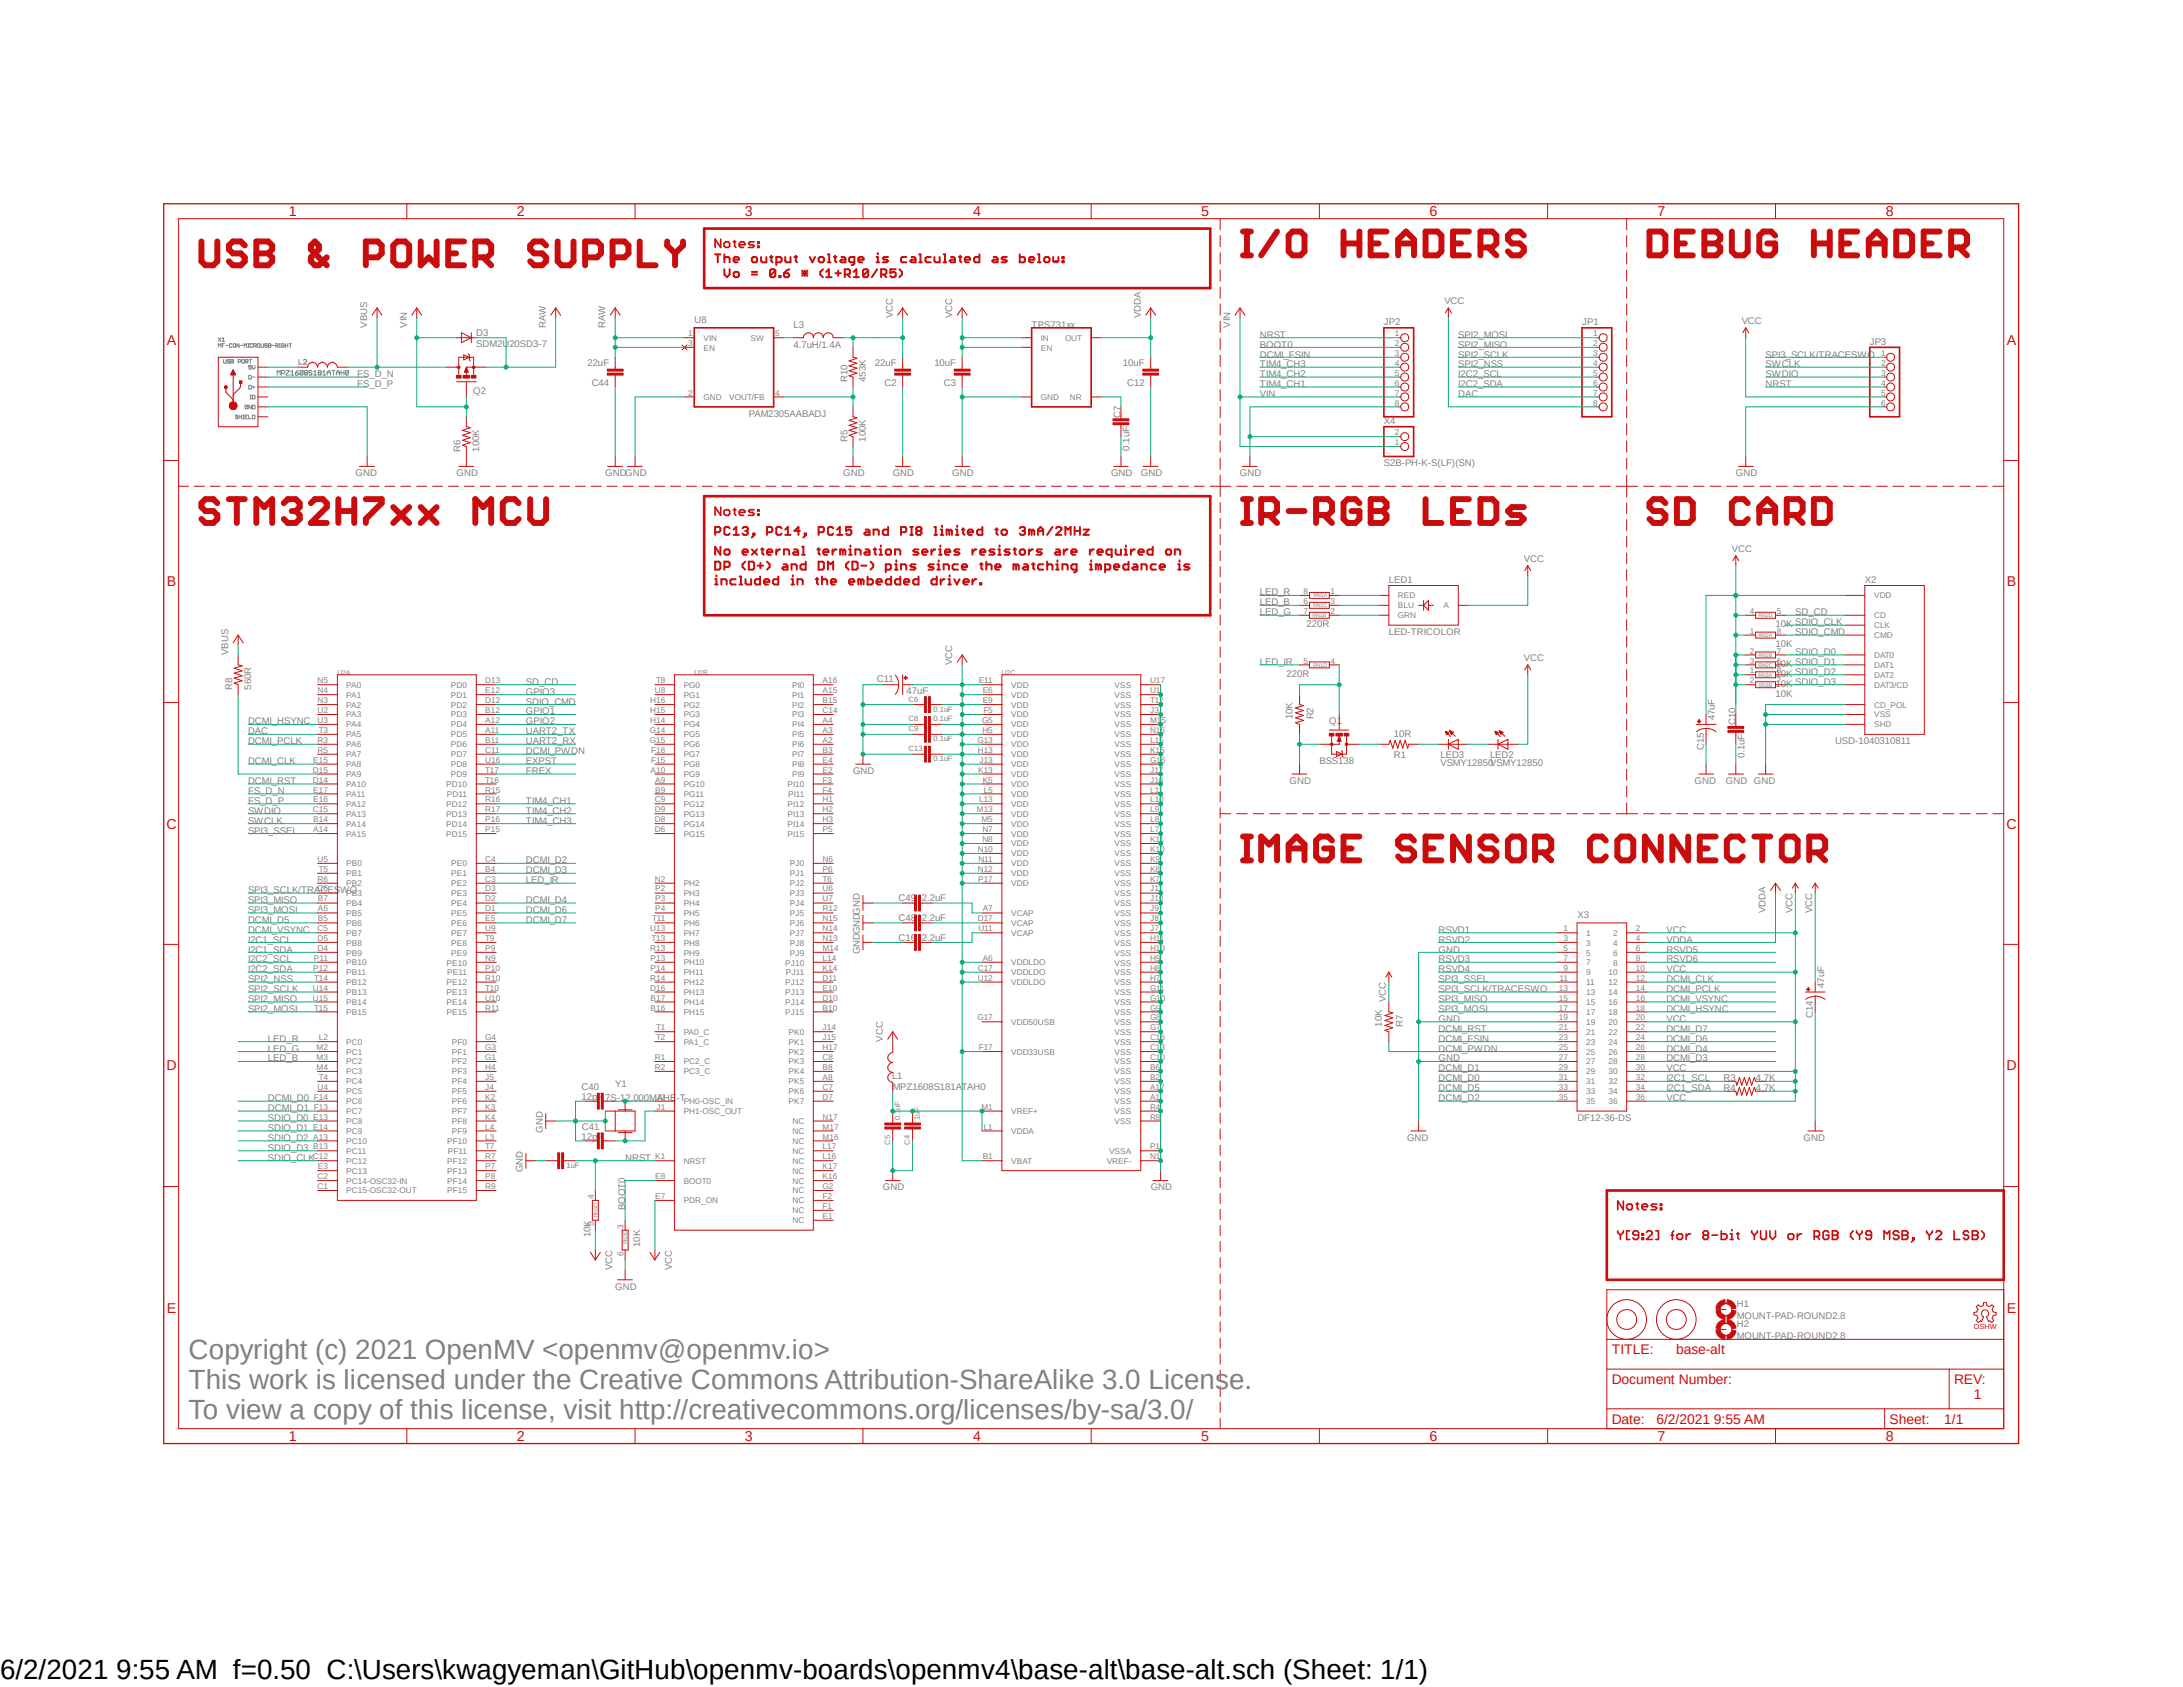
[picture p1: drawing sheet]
<svg xmlns="http://www.w3.org/2000/svg" width="279mm" height="216mm" viewBox="0 0 279 216" stroke-linecap="round" stroke-linejoin="round" font-family="sans-serif">
<defs><g id="words">
<g font-size="3.6" fill="#808080">
<text x="24.1" y="173.9">Copyright (c) 2021 OpenMV &lt;openmv@openmv.io&gt;</text>
<text x="24.1" y="177.8">This work is licensed under the Creative Commons Attribution-ShareAlike 3.0 License.</text>
<text x="24.1" y="181.6">To view a copy of this license, visit http://creativecommons.org/licenses/by-sa/3.0/</text>
</g>
<text font-size="3.6" x="0" y="214.9">6/2/2021 9:55 AM f=0.50 C:\Users\kwagyeman\GitHub\openmv-boards\openmv4\base-alt\base-alt.sch (Sheet: 1/1)</text>
<g font-size="1.8" fill="#c90d0c">
<text x="37" y="27.6">1</text>
<text x="66.2" y="27.6">2</text>
<text x="95.3" y="27.6">3</text>
<text x="124.5" y="27.6">4</text>
<text x="153.8" y="27.6">5</text>
<text x="183" y="27.6">6</text>
<text x="212.1" y="27.6">7</text>
<text x="241.3" y="27.6">8</text>
<text x="21.3" y="44.1">A</text>
<text x="256.8" y="44.1">A</text>
<text x="21.3" y="75.1">B</text>
<text x="256.8" y="75.1">B</text>
<text x="21.3" y="106">C</text>
<text x="256.8" y="106">C</text>
<text x="21.3" y="137">D</text>
<text x="256.8" y="137">D</text>
<text x="21.3" y="168">E</text>
<text x="256.8" y="168">E</text>
<text x="206.3" y="173.3">TITLE:</text>
<text x="214.5" y="173.3">base-alt</text>
<text x="206.3" y="177.1">Document Number:</text>
<text x="250.1" y="177.1">REV:</text>
<text x="252.6" y="179">1</text>
<text x="37" y="184.4">1</text>
<text x="66.2" y="184.4">2</text>
<text x="95.3" y="184.4">3</text>
<text x="124.5" y="184.4">4</text>
<text x="153.8" y="184.4">5</text>
<text x="183" y="184.4">6</text>
<text x="206.3" y="182.2">Date:</text>
<text x="212" y="182.2">6/2/2021 9:55 AM</text>
<text x="212.1" y="184.4">7</text>
<text x="241.3" y="184.4">8</text>
<text x="241.9" y="182.2">Sheet:</text>
<text x="248.8" y="182.2">1/1</text>
</g>
<g font-size="1.2" fill="#808080">
<text x="47" y="42" transform="rotate(-90 47 42)">VBUS</text>
<text x="52.1" y="42" transform="rotate(-90 52.1 42)">VIN</text>
<text x="69.8" y="42" transform="rotate(-90 69.8 42)">RAW</text>
<text x="77.5" y="42" transform="rotate(-90 77.5 42)">RAW</text>
<text x="88.9" y="41.3">U8</text>
<text x="101.6" y="42">L3</text>
<text x="114.3" y="40.7" transform="rotate(-90 114.3 40.7)">VCC</text>
<text x="121.9" y="40.7" transform="rotate(-90 121.9 40.7)">VCC</text>
<text x="132" y="42">TPS731xx</text>
<text x="146" y="40.7" transform="rotate(-90 146 40.7)">VDDA</text>
<text x="157.4" y="42" transform="rotate(-90 157.4 42)">VIN</text>
<text x="177.1" y="41.6">JP2</text>
<text x="184.9" y="38.9">VCC</text>
<text x="202.5" y="41.6">JP1</text>
<text x="222.9" y="41.4">VCC</text>
<text x="61" y="44.4">SDM2U20SD3-7</text>
<text x="61" y="43">D3</text>
<text x="75.2" y="46.8">22uF</text>
<text x="101.6" y="44.5">4.7uH/1.4A</text>
<text x="112" y="46.8">22uF</text>
<text x="119.6" y="46.8">10uF</text>
<text x="143.7" y="46.8">10uF</text>
<text x="161.2" y="43.2">NRST</text>
<text x="161.2" y="44.5">BOOT0</text>
<text x="161.2" y="47">TIM4_CH3</text>
<text x="161.2" y="45.8">DCMI_FSIN</text>
<text x="186.6" y="45.8">SPI2_SCLK</text>
<text x="186.6" y="47">SPI2_NSS</text>
<text x="186.6" y="44.5">SPI2_MISO</text>
<text x="186.6" y="43.2">SPI2_MOSI</text>
<text x="226" y="47">SWCLK</text>
<text x="226" y="45.8">SPI3_SCLK/TRACESWO</text>
<text x="239.3" y="44.2">JP3</text>
<text x="45.7" y="49.5">FS_D_P</text>
<text x="45.7" y="48.3">FS_D_N</text>
<text x="60.6" y="50.4">Q2</text>
<text x="75.7" y="49.4">C44</text>
<text x="95.8" y="53.3">PAM2305AABADJ</text>
<text x="108.5" y="48.9" transform="rotate(-90 108.5 48.9)">R10</text>
<text x="110.8" y="48.9" transform="rotate(-90 110.8 48.9)">453K</text>
<text x="113.2" y="49.4">C2</text>
<text x="120.8" y="49.4">C3</text>
<text x="143.4" y="53.5" transform="rotate(-90 143.4 53.5)">C7</text>
<text x="144.3" y="49.4">C12</text>
<text x="161.2" y="49.5">TIM4_CH1</text>
<text x="161.2" y="48.3">TIM4_CH2</text>
<text x="161.2" y="50.8">VIN</text>
<text x="186.6" y="48.3">I2C2_SCL</text>
<text x="186.6" y="49.5">I2C2_SDA</text>
<text x="186.6" y="50.8">DAC</text>
<text x="226" y="49.5">NRST</text>
<text x="226" y="48.3">SWDIO</text>
<text x="58.9" y="57.8" transform="rotate(-90 58.9 57.8)">R6</text>
<text x="61.3" y="57.8" transform="rotate(-90 61.3 57.8)">100K</text>
<text x="108.5" y="56.5" transform="rotate(-90 108.5 56.5)">R5</text>
<text x="110.8" y="56.5" transform="rotate(-90 110.8 56.5)">100K</text>
<text x="144.6" y="57.7" transform="rotate(-90 144.6 57.7)">0.1uF</text>
<text x="177.1" y="59.7">S2B-PH-K-S(LF)(SN)</text>
<text x="177.1" y="54.3">X4</text>
<text x="45.5" y="61">GND</text>
<text x="58.4" y="61">GND</text>
<text x="77.5" y="61">GNDGND</text>
<text x="107.9" y="61">GND</text>
<text x="114.3" y="61">GND</text>
<text x="121.9" y="61">GND</text>
<text x="142.2" y="61">GND</text>
<text x="146" y="61">GND</text>
<text x="158.7" y="61">GND</text>
<text x="222.2" y="61">GND</text>
<text x="195" y="71.9">VCC</text>
<text x="221.7" y="70.6">VCC</text>
<text x="161.2" y="77.5">LED_B</text>
<text x="161.2" y="76.2">LED_R</text>
<text x="177.8" y="74.5">LED1</text>
<text x="238.7" y="74.7">X2</text>
<text x="29.2" y="83.8" transform="rotate(-90 29.2 83.8)">VBUS</text>
<text x="161.2" y="78.7">LED_G</text>
<text x="167.2" y="80.3">220R</text>
<text x="177.8" y="81.3">LED-TRICOLOR</text>
<text x="227.2" y="82.8">10K</text>
<text x="227.2" y="80.3">10K SDIO_CLK</text>
<text x="229.8" y="78.7">SD_CD</text>
<text x="229.8" y="83.8">SDIO_D0</text>
<text x="229.8" y="81.3">SDIO_CMD</text>
<text x="29.7" y="88.3" transform="rotate(-90 29.7 88.3)">R8</text>
<text x="32.1" y="88.3" transform="rotate(-90 32.1 88.3)">560R</text>
<text x="67.3" y="87.6">SD_CD</text>
<text x="67.3" y="88.9">GPIO3</text>
<text x="112.2" y="87.3">C11</text>
<text x="116" y="88.8">47uF</text>
<text x="121.9" y="85.1" transform="rotate(-90 121.9 85.1)">VCC</text>
<text x="161.2" y="85.1">LED_IR</text>
<text x="164.7" y="86.6">220R</text>
<text x="195" y="84.6">VCC</text>
<text x="227.2" y="87.9">10K SDIO_D3</text>
<text x="227.2" y="89.2">10K</text>
<text x="227.2" y="85.3">10K SDIO_D1</text>
<text x="227.2" y="86.6">10K SDIO_D2</text>
<text x="31.7" y="95.2">DCMI_PCLK</text>
<text x="31.7" y="92.7">DCMI_HSYNC</text>
<text x="31.7" y="94">DAC</text>
<text x="67.3" y="90.2">SDIO_CMD</text>
<text x="67.3" y="94">UART2_TX</text>
<text x="67.3" y="95.2">UART2_RX</text>
<text x="67.3" y="91.4">GPIO1</text>
<text x="67.3" y="92.7">GPIO2</text>
<text x="165.4" y="92.1" transform="rotate(-90 165.4 92.1)">10K</text>
<text x="168.1" y="92.1" transform="rotate(-90 168.1 92.1)">R2</text>
<text x="170.1" y="92.7">Q1</text>
<text x="178.4" y="94.4">10R</text>
<text x="219.5" y="92.2" transform="rotate(-90 219.5 92.2)">47uF</text>
<text x="222.1" y="92.8" transform="rotate(-90 222.1 92.8)">C10</text>
<text x="234.9" y="95.2">USD-1040310811</text>
<text x="31.7" y="97.8">DCMI_CLK</text>
<text x="31.7" y="100.3">DCMI_RST</text>
<text x="31.7" y="101.6">FS_D_N</text>
<text x="67.3" y="96.5">DCMI_PWDN</text>
<text x="67.3" y="99.1">FREX</text>
<text x="67.3" y="97.8">EXPST</text>
<text x="109.2" y="99.1">GND</text>
<text x="165.1" y="100.3">GND</text>
<text x="168.9" y="97.8">BSS138</text>
<text x="178.4" y="97">R1</text>
<text x="184.4" y="98.1">VSMY12850VSMY12850</text>
<text x="184.4" y="97">LED3</text>
<text x="190.7" y="97">LED2</text>
<text x="216.9" y="100.3">GND</text>
<text x="218.1" y="96" transform="rotate(-90 218.1 96)">C15</text>
<text x="220.9" y="100.3">GND GND</text>
<text x="223.3" y="97" transform="rotate(-90 223.3 97)">0.1uF</text>
<text x="31.7" y="104.1">SWDIO</text>
<text x="31.7" y="105.4">SWCLK</text>
<text x="31.7" y="102.9">FS_D_P</text>
<text x="31.7" y="106.7">SPI3_SSEL</text>
<text x="67.3" y="102.9">TIM4_CH1</text>
<text x="67.3" y="104.1">TIM4_CH2</text>
<text x="67.3" y="105.4">TIM4_CH3</text>
<text x="67.3" y="110.5">DCMI_D2</text>
<text x="67.3" y="111.8">DCMI_D3</text>
<text x="67.3" y="113">LED_IR</text>
<text x="31.7" y="119.4">DCMI_VSYNC</text>
<text x="31.7" y="118.1">DCMI_D5</text>
<text x="31.7" y="114.3">SPI3_SCLK/TRACESWO</text>
<text x="31.7" y="115.6">SPI3_MISO</text>
<text x="31.7" y="116.8">SPI3_MOSI</text>
<text x="67.3" y="115.6">DCMI_D4</text>
<text x="67.3" y="116.8">DCMI_D6</text>
<text x="67.3" y="118.1">DCMI_D7</text>
<text x="115" y="117.9">C48</text>
<text x="115" y="115.4">C49</text>
<text x="118" y="117.9">2.2uF</text>
<text x="118" y="115.4">2.2uF</text>
<text x="184.1" y="119.4">RSVD1</text>
<text x="201.9" y="117.5">X3</text>
<text x="213.3" y="119.4">VCC</text>
<text x="226" y="116.8" transform="rotate(-90 226 116.8)">VDDA</text>
<text x="229.4" y="116.8" transform="rotate(-90 229.4 116.8)">VCC</text>
<text x="231.9" y="116.8" transform="rotate(-90 231.9 116.8)">VCC</text>
<text x="31.7" y="120.6">I2C1_SCL</text>
<text x="31.7" y="121.9">I2C1_SDA</text>
<text x="31.7" y="123.1">I2C2_SCL</text>
<text x="31.7" y="124.4">I2C2_SDA</text>
<text x="31.7" y="125.7">SPI2_NSS</text>
<text x="110.1" y="122.1" transform="rotate(-90 110.1 122.1)">GNDGNDGND</text>
<text x="115" y="120.4">C16</text>
<text x="118" y="120.4">2.2uF</text>
<text x="184.1" y="121.9">GND</text>
<text x="184.1" y="125.7">SPI3_SSEL</text>
<text x="184.1" y="120.6">RSVD2</text>
<text x="184.1" y="123.1">RSVD3</text>
<text x="184.1" y="124.4">RSVD4</text>
<text x="213.3" y="124.4">VCC</text>
<text x="213.3" y="125.7">DCMI_CLK</text>
<text x="213.3" y="120.6">VDDA</text>
<text x="213.3" y="121.9">RSVD5</text>
<text x="213.3" y="123.1">RSVD6</text>
<text x="31.7" y="127">SPI2_SCLK</text>
<text x="31.7" y="128.2">SPI2_MISO</text>
<text x="31.7" y="129.5">SPI2_MOSI</text>
<text x="176.9" y="131.4" transform="rotate(-90 176.9 131.4)">10K</text>
<text x="177.4" y="128.2" transform="rotate(-90 177.4 128.2)">VCC</text>
<text x="179.5" y="131.4" transform="rotate(-90 179.5 131.4)">R7</text>
<text x="184.1" y="130.8">GND</text>
<text x="184.1" y="127">SPI3_SCLK/TRACESWO</text>
<text x="184.1" y="128.2">SPI3_MISO</text>
<text x="184.1" y="129.5">SPI3_MOSI</text>
<text x="213.3" y="130.8">VCC</text>
<text x="213.3" y="127">DCMI_PCLK</text>
<text x="213.3" y="129.5">DCMI_HSYNC</text>
<text x="213.3" y="128.2">DCMI_VSYNC</text>
<text x="232" y="130.3" transform="rotate(-90 232 130.3)">C14</text>
<text x="233.5" y="126.4" transform="rotate(-90 233.5 126.4)">47uF</text>
<text x="34.3" y="134.6">LED_G</text>
<text x="34.3" y="135.8">LED_B</text>
<text x="34.3" y="133.3">LED_R</text>
<text x="113" y="133.3" transform="rotate(-90 113 133.3)">VCC</text>
<text x="184.1" y="135.8">GND</text>
<text x="184.1" y="137.1">DCMI_D1</text>
<text x="184.1" y="132">DCMI_RST</text>
<text x="184.1" y="134.6">DCMI_PWDN</text>
<text x="184.1" y="133.3">DCMI_FSIN</text>
<text x="213.3" y="137.1">VCC</text>
<text x="213.3" y="135.8">DCMI_D3</text>
<text x="213.3" y="134.6">DCMI_D4</text>
<text x="213.3" y="133.3">DCMI_D6</text>
<text x="213.3" y="132">DCMI_D7</text>
<text x="34.3" y="140.9">DCMI_D0</text>
<text x="34.3" y="142.2">DCMI_D1</text>
<text x="34.3" y="143.5">SDIO_D0</text>
<text x="74.4" y="140.8">12pF</text>
<text x="74.4" y="139.5">C40</text>
<text x="77.5" y="140.9">7S-12.000MAHE-T</text>
<text x="78.7" y="139.1">Y1</text>
<text x="114.2" y="138.1">L1</text>
<text x="114.3" y="139.5">MPZ1608S181ATAH0</text>
<text x="184.1" y="138.4">DCMI_D0</text>
<text x="184.1" y="140.9">DCMI_D2</text>
<text x="184.1" y="139.7">DCMI_D5</text>
<text x="201.9" y="143.5">DF12-36-DS</text>
<text x="213.3" y="140.9">VCC</text>
<text x="213.3" y="138.4">I2C1_SCL</text>
<text x="213.3" y="139.7">I2C1_SDA</text>
<text x="220.6" y="138.4">R3</text>
<text x="220.6" y="139.7">R4</text>
<text x="224.7" y="138.4">4.7K</text>
<text x="224.7" y="139.7">4.7K</text>
<text x="34.3" y="144.7">SDIO_D1</text>
<text x="34.3" y="146">SDIO_D2</text>
<text x="34.3" y="148.5">SDIO_CLK</text>
<text x="34.3" y="147.3">SDIO_D3</text>
<text x="69.5" y="144.9" transform="rotate(-90 69.5 144.9)">GND</text>
<text x="74.4" y="145.8">12pF</text>
<text x="74.5" y="144.6">C41</text>
<text x="80" y="148.5">NRST</text>
<text x="180.1" y="146">GND</text>
<text x="230.8" y="146">GND</text>
<text x="66.9" y="150" transform="rotate(-90 66.9 150)">GND</text>
<text x="80" y="154.9" transform="rotate(-90 80 154.9)">BOOT0</text>
<text x="113" y="152.4">GND</text>
<text x="147.3" y="152.4">GND</text>
<text x="75.6" y="158.3" transform="rotate(-90 75.6 158.3)">10K</text>
<text x="81.9" y="159.6" transform="rotate(-90 81.9 159.6)">10K</text>
<text x="78.4" y="162.6" transform="rotate(-90 78.4 162.6)">VCC</text>
<text x="78.7" y="165.1">GND</text>
<text x="86" y="162.6" transform="rotate(-90 86 162.6)">VCC</text>
<text x="222.3" y="167.3">H1</text>
<text x="222.3" y="171.4">MOUNT-PAD-ROUND2.8</text>
<text x="222.3" y="168.8">MOUNT-PAD-ROUND2.8</text>
<text x="222.3" y="169.8">H2</text>
</g>
<g font-size="1.1" fill="#808080">
<text x="88.1" y="44.3">3</text>
<text x="88.1" y="43">1</text>
<text x="90" y="44.9">EN</text>
<text x="90" y="43.6">VIN</text>
<text x="96.1" y="43.6">SW</text>
<text x="99.2" y="43">5</text>
<text x="133.2" y="44.9">EN</text>
<text x="133.2" y="43.6">IN</text>
<text x="136.3" y="43.6">OUT</text>
<text x="178.5" y="43">1</text>
<text x="178.5" y="44.3">2</text>
<text x="178.5" y="45.6">3</text>
<text x="178.5" y="46.8">4</text>
<text x="203.9" y="43">1</text>
<text x="203.9" y="44.3">2</text>
<text x="203.9" y="45.6">3</text>
<text x="203.9" y="46.8">4</text>
<text x="240.7" y="45.6">1</text>
<text x="240.7" y="46.8">2</text>
<text x="88.1" y="50.6">2</text>
<text x="90" y="51.2">GND</text>
<text x="93.3" y="51.2">VOUT/FB</text>
<text x="99.2" y="50.6">4</text>
<text x="133.2" y="51.2">GND</text>
<text x="136.9" y="51.2">NR</text>
<text x="178.5" y="48.1">5</text>
<text x="178.5" y="49.4">6</text>
<text x="178.5" y="50.6">7</text>
<text x="178.5" y="51.9">8</text>
<text x="203.9" y="48.1">5</text>
<text x="203.9" y="49.4">6</text>
<text x="203.9" y="50.6">7</text>
<text x="203.9" y="51.9">8</text>
<text x="240.7" y="48.1">3</text>
<text x="240.7" y="49.4">4</text>
<text x="240.7" y="50.6">5</text>
<text x="240.7" y="51.9">6</text>
<text x="178.5" y="55.7">2</text>
<text x="178.5" y="57">1</text>
<text x="166.8" y="76">8</text>
<text x="166.8" y="77.3">6</text>
<text x="170.3" y="76">1</text>
<text x="170.3" y="77.3">3</text>
<text x="178.9" y="77.9">BLU</text>
<text x="178.9" y="76.6">RED</text>
<text x="184.7" y="77.9">A</text>
<text x="239.9" y="76.6">VDD</text>
<text x="166.8" y="78.6">7</text>
<text x="170.3" y="78.6">2</text>
<text x="178.9" y="79.1">GRN</text>
<text x="223.9" y="81.1">1</text>
<text x="223.9" y="83.7">2</text>
<text x="223.9" y="78.6">4</text>
<text x="227.4" y="81.1">8</text>
<text x="227.4" y="83.7">7</text>
<text x="227.4" y="78.6">5</text>
<text x="239.9" y="81.7">CMD</text>
<text x="239.9" y="80.4">CLK</text>
<text x="239.9" y="79.1">CD</text>
<text x="40.6" y="87.5">N5</text>
<text x="40.6" y="88.7">N4</text>
<text x="44.3" y="88">PA0</text>
<text x="44.3" y="89.3">PA1</text>
<text x="57.7" y="89.3">PD1</text>
<text x="57.7" y="88">PD0</text>
<text x="62.1" y="88.7">E12</text>
<text x="62.1" y="87.5">D13</text>
<text x="83.8" y="88.7">U8</text>
<text x="84" y="87.5">T8</text>
<text x="87.5" y="89.3">PG1</text>
<text x="87.5" y="88">PG0</text>
<text x="101.4" y="88">PI0</text>
<text x="101.4" y="89.3">PI1</text>
<text x="105.3" y="87.5">A16</text>
<text x="105.3" y="88.7">A15</text>
<text x="125.3" y="87.5">E11</text>
<text x="125.8" y="88.7">E6</text>
<text x="129.4" y="88">VDD</text>
<text x="129.4" y="89.3">VDD</text>
<text x="142.7" y="88">VSS</text>
<text x="142.7" y="89.3">VSS</text>
<text x="147.2" y="87.5">U17</text>
<text x="147.2" y="88.7">U1</text>
<text x="166.8" y="84.9">5</text>
<text x="170.3" y="84.9">4</text>
<text x="223.9" y="86.2">1</text>
<text x="223.9" y="87.5">2</text>
<text x="223.9" y="84.9">3</text>
<text x="227.4" y="86.2">8</text>
<text x="227.4" y="87.5">7</text>
<text x="227.4" y="84.9">6</text>
<text x="239.9" y="85.5">DAT1</text>
<text x="239.9" y="86.7">DAT2</text>
<text x="239.9" y="88">DAT3/CD</text>
<text x="239.9" y="84.2">DAT0</text>
<text x="40.6" y="92.5">U3</text>
<text x="40.6" y="91.3">U2</text>
<text x="40.6" y="95.1">R3</text>
<text x="40.6" y="90">N3</text>
<text x="40.8" y="93.8">T3</text>
<text x="44.3" y="93.1">PA4</text>
<text x="44.3" y="91.8">PA3</text>
<text x="44.3" y="94.4">PA5</text>
<text x="44.3" y="95.6">PA6</text>
<text x="44.3" y="90.6">PA2</text>
<text x="57.7" y="90.6">PD2</text>
<text x="57.7" y="91.8">PD3</text>
<text x="57.7" y="95.6">PD6</text>
<text x="57.7" y="93.1">PD4</text>
<text x="57.7" y="94.4">PD5</text>
<text x="62.1" y="90">D12</text>
<text x="62.1" y="91.3">B12</text>
<text x="62.1" y="95.1">B11</text>
<text x="62.1" y="92.5">A12</text>
<text x="62.1" y="93.8">A11</text>
<text x="83.2" y="95.1">G15</text>
<text x="83.2" y="93.8">G14</text>
<text x="83.2" y="90">H16</text>
<text x="83.2" y="91.3">H15</text>
<text x="83.2" y="92.5">H14</text>
<text x="87.5" y="90.6">PG2</text>
<text x="87.5" y="91.8">PG3</text>
<text x="87.5" y="93.1">PG4</text>
<text x="87.5" y="95.6">PG6</text>
<text x="87.5" y="94.4">PG5</text>
<text x="101.4" y="91.8">PI3</text>
<text x="101.4" y="90.6">PI2</text>
<text x="101.4" y="93.1">PI4</text>
<text x="101.4" y="94.4">PI5</text>
<text x="101.4" y="95.6">PI6</text>
<text x="105.3" y="91.3">C14</text>
<text x="105.3" y="90">B15</text>
<text x="105.3" y="92.5">A4</text>
<text x="105.3" y="93.8">A3</text>
<text x="105.3" y="95.1">A2</text>
<text x="125.1" y="95.1">G13</text>
<text x="125.7" y="92.5">G5</text>
<text x="125.7" y="93.8">H5</text>
<text x="125.8" y="90">E9</text>
<text x="125.9" y="91.3">F5</text>
<text x="129.4" y="94.4">VDD</text>
<text x="129.4" y="95.6">VDD</text>
<text x="129.4" y="93.1">VDD</text>
<text x="129.4" y="91.8">VDD</text>
<text x="129.4" y="90.6">VDD</text>
<text x="142.7" y="90.6">VSS</text>
<text x="142.7" y="94.4">VSS</text>
<text x="142.7" y="93.1">VSS</text>
<text x="142.7" y="95.6">VSS</text>
<text x="142.7" y="91.8">VSS</text>
<text x="147.2" y="90">T12</text>
<text x="147.2" y="93.8">N16</text>
<text x="147.2" y="92.5">M15</text>
<text x="147.2" y="95.1">L15</text>
<text x="147.2" y="91.3">J3</text>
<text x="239.9" y="93.1">SHD</text>
<text x="239.9" y="91.8">VSS</text>
<text x="239.9" y="90.6">CD_POL</text>
<text x="40" y="98.9">D15</text>
<text x="40" y="100.2">D14</text>
<text x="40.1" y="101.4">E17</text>
<text x="40.1" y="97.6">E15</text>
<text x="40.6" y="96.4">R5</text>
<text x="44.3" y="96.9">PA7</text>
<text x="44.3" y="102">PA11</text>
<text x="44.3" y="98.2">PA8</text>
<text x="44.3" y="99.4">PA9</text>
<text x="44.3" y="100.7">PA10</text>
<text x="57.1" y="100.7">PD10</text>
<text x="57.2" y="102">PD11</text>
<text x="57.7" y="98.2">PD8</text>
<text x="57.7" y="99.4">PD9</text>
<text x="57.7" y="96.9">PD7</text>
<text x="62.1" y="97.6">U16</text>
<text x="62.1" y="98.9">T17</text>
<text x="62.1" y="100.2">T16</text>
<text x="62.1" y="101.4">R15</text>
<text x="62.1" y="96.4">C11</text>
<text x="83.3" y="98.9">A10</text>
<text x="83.4" y="96.4">F16</text>
<text x="83.4" y="97.6">F15</text>
<text x="83.9" y="101.4">B9</text>
<text x="83.9" y="100.2">A9</text>
<text x="87.5" y="96.9">PG7</text>
<text x="87.5" y="98.2">PG8</text>
<text x="87.5" y="102">PG11</text>
<text x="87.5" y="99.4">PG9</text>
<text x="87.5" y="100.7">PG10</text>
<text x="100.8" y="100.7">PI10</text>
<text x="100.9" y="102">PI11</text>
<text x="101.4" y="98.2">PI8</text>
<text x="101.4" y="99.4">PI9</text>
<text x="101.4" y="96.9">PI7</text>
<text x="105.3" y="101.4">F4</text>
<text x="105.3" y="100.2">F3</text>
<text x="105.3" y="97.6">E4</text>
<text x="105.3" y="98.9">E2</text>
<text x="105.3" y="96.4">B3</text>
<text x="125.1" y="96.4">H13</text>
<text x="125.2" y="98.9">K13</text>
<text x="125.3" y="97.6">J13</text>
<text x="125.8" y="100.2">K5</text>
<text x="125.9" y="101.4">L5</text>
<text x="129.4" y="102">VDD</text>
<text x="129.4" y="99.4">VDD</text>
<text x="129.4" y="100.7">VDD</text>
<text x="129.4" y="98.2">VDD</text>
<text x="129.4" y="96.9">VDD</text>
<text x="142.7" y="102">VSS</text>
<text x="142.7" y="96.9">VSS</text>
<text x="142.7" y="99.4">VSS</text>
<text x="142.7" y="100.7">VSS</text>
<text x="142.7" y="98.2">VSS</text>
<text x="147.2" y="101.4">L11</text>
<text x="147.2" y="96.4">K15</text>
<text x="147.2" y="98.9">J17</text>
<text x="147.2" y="100.2">J16</text>
<text x="147.2" y="97.6">G16</text>
<text x="40" y="104">C15</text>
<text x="40.1" y="102.7">E16</text>
<text x="40.1" y="105.2">B14</text>
<text x="40.1" y="106.5">A14</text>
<text x="44.3" y="103.3">PA12</text>
<text x="44.3" y="104.5">PA13</text>
<text x="44.3" y="105.8">PA14</text>
<text x="44.3" y="107.1">PA15</text>
<text x="57.1" y="104.5">PD13</text>
<text x="57.1" y="103.3">PD12</text>
<text x="57.1" y="105.8">PD14</text>
<text x="57.1" y="107.1">PD15</text>
<text x="62.1" y="104">R17</text>
<text x="62.1" y="102.7">R16</text>
<text x="62.1" y="105.2">P16</text>
<text x="62.1" y="106.5">P15</text>
<text x="83.8" y="104">D9</text>
<text x="83.8" y="105.2">D8</text>
<text x="83.8" y="106.5">D6</text>
<text x="83.8" y="102.7">C9</text>
<text x="87.5" y="104.5">PG13</text>
<text x="87.5" y="105.8">PG14</text>
<text x="87.5" y="107.1">PG15</text>
<text x="87.5" y="103.3">PG12</text>
<text x="100.8" y="107.1">PI15</text>
<text x="100.8" y="105.8">PI14</text>
<text x="100.8" y="104.5">PI13</text>
<text x="100.8" y="103.3">PI12</text>
<text x="105.3" y="106.5">P5</text>
<text x="105.3" y="105.2">H3</text>
<text x="105.3" y="104">H2</text>
<text x="105.3" y="102.7">H1</text>
<text x="125" y="104">M13</text>
<text x="125.3" y="102.7">L13</text>
<text x="125.6" y="105.2">M5</text>
<text x="125.7" y="107.8">N8</text>
<text x="125.7" y="106.5">N7</text>
<text x="129.4" y="107.1">VDD</text>
<text x="129.4" y="104.5">VDD</text>
<text x="129.4" y="105.8">VDD</text>
<text x="129.4" y="103.3">VDD</text>
<text x="142.7" y="103.3">VSS</text>
<text x="142.7" y="104.5">VSS</text>
<text x="142.7" y="105.8">VSS</text>
<text x="142.7" y="107.1">VSS</text>
<text x="147.2" y="102.7">L10</text>
<text x="147.2" y="104">L9</text>
<text x="147.2" y="105.2">L8</text>
<text x="147.2" y="106.5">L7</text>
<text x="147.2" y="107.8">K11</text>
<text x="40.6" y="110.3">U5</text>
<text x="40.6" y="112.8">R6</text>
<text x="40.8" y="111.5">T5</text>
<text x="44.3" y="110.9">PB0</text>
<text x="44.3" y="112.1">PB1</text>
<text x="44.3" y="113.4">PB2</text>
<text x="57.7" y="110.9">PE0</text>
<text x="57.7" y="113.4">PE2</text>
<text x="57.7" y="112.1">PE1</text>
<text x="62.1" y="110.3">C4</text>
<text x="62.1" y="112.8">C3</text>
<text x="62.1" y="111.5">B4</text>
<text x="83.8" y="112.8">N2</text>
<text x="87.5" y="113.4">PH2</text>
<text x="101.1" y="113.4">PJ2</text>
<text x="101.1" y="112.1">PJ1</text>
<text x="101.1" y="110.9">PJ0</text>
<text x="105.3" y="112.8">T6</text>
<text x="105.3" y="111.5">P6</text>
<text x="105.3" y="110.3">N6</text>
<text x="125.1" y="111.5">N12</text>
<text x="125.1" y="109">N10</text>
<text x="125.2" y="112.8">P17</text>
<text x="125.2" y="110.3">N11</text>
<text x="129.4" y="113.4">VDD</text>
<text x="129.4" y="112.1">VDD</text>
<text x="129.4" y="110.9">VDD</text>
<text x="129.4" y="109.6">VDD</text>
<text x="129.4" y="108.3">VDD</text>
<text x="142.7" y="108.3">VSS</text>
<text x="142.7" y="109.6">VSS</text>
<text x="142.7" y="110.9">VSS</text>
<text x="142.7" y="112.1">VSS</text>
<text x="142.7" y="113.4">VSS</text>
<text x="147.2" y="109">K10</text>
<text x="147.2" y="110.3">K9</text>
<text x="147.2" y="111.5">K8</text>
<text x="147.2" y="112.8">K7</text>
<text x="40.6" y="114.1">C6</text>
<text x="40.6" y="119.2">C5</text>
<text x="40.7" y="115.4">B7</text>
<text x="40.7" y="117.9">B5</text>
<text x="40.7" y="116.6">A5</text>
<text x="44.3" y="114.7">PB3</text>
<text x="44.3" y="119.8">PB7</text>
<text x="44.3" y="116">PB4</text>
<text x="44.3" y="118.5">PB6</text>
<text x="44.3" y="117.2">PB5</text>
<text x="57.7" y="119.8">PE7</text>
<text x="57.7" y="118.5">PE6</text>
<text x="57.7" y="114.7">PE3</text>
<text x="57.7" y="116">PE4</text>
<text x="57.7" y="117.2">PE5</text>
<text x="62.1" y="119.2">U9</text>
<text x="62.1" y="117.9">E5</text>
<text x="62.1" y="114.1">D3</text>
<text x="62.1" y="115.4">D2</text>
<text x="62.1" y="116.6">D1</text>
<text x="83.2" y="119.2">U13</text>
<text x="83.5" y="117.9">T11</text>
<text x="83.9" y="116.6">P4</text>
<text x="83.9" y="115.4">P3</text>
<text x="83.9" y="114.1">P2</text>
<text x="87.5" y="119.8">PH7</text>
<text x="87.5" y="118.5">PH6</text>
<text x="87.5" y="117.2">PH5</text>
<text x="87.5" y="116">PH4</text>
<text x="87.5" y="114.7">PH3</text>
<text x="101.1" y="116">PJ4</text>
<text x="101.1" y="114.7">PJ3</text>
<text x="101.1" y="117.2">PJ5</text>
<text x="101.1" y="118.5">PJ6</text>
<text x="101.1" y="119.8">PJ7</text>
<text x="105.3" y="115.4">U7</text>
<text x="105.3" y="114.1">U6</text>
<text x="105.3" y="116.6">R12</text>
<text x="105.3" y="117.9">N15</text>
<text x="105.3" y="119.2">N14</text>
<text x="125.1" y="117.9">D17</text>
<text x="125.2" y="119.2">U11</text>
<text x="125.8" y="116.6">A7</text>
<text x="129.4" y="119.8">VCAP</text>
<text x="129.4" y="118.5">VCAP</text>
<text x="129.4" y="117.2">VCAP</text>
<text x="142.7" y="114.7">VSS</text>
<text x="142.7" y="116">VSS</text>
<text x="142.7" y="117.2">VSS</text>
<text x="142.7" y="118.5">VSS</text>
<text x="142.7" y="119.8">VSS</text>
<text x="147.2" y="114.1">J11</text>
<text x="147.2" y="115.4">J10</text>
<text x="147.2" y="116.6">J9</text>
<text x="147.2" y="117.9">J8</text>
<text x="147.2" y="119.2">J7</text>
<text x="200.1" y="119.2">1</text>
<text x="203" y="119.8">1</text>
<text x="206.5" y="119.8">2</text>
<text x="209.4" y="119.2">2</text>
<text x="40.1" y="124.2">P12</text>
<text x="40.2" y="123">P11</text>
<text x="40.2" y="125.5">T14</text>
<text x="40.6" y="120.4">D5</text>
<text x="40.6" y="121.7">D4</text>
<text x="44.3" y="124.8">PB11</text>
<text x="44.3" y="123.5">PB10</text>
<text x="44.3" y="121">PB8</text>
<text x="44.3" y="122.3">PB9</text>
<text x="57.1" y="123.6">PE10</text>
<text x="57.2" y="124.8">PE11</text>
<text x="57.7" y="121">PE8</text>
<text x="57.7" y="122.3">PE9</text>
<text x="62.1" y="120.4">T9</text>
<text x="62.1" y="125.5">R10</text>
<text x="62.1" y="124.2">P10</text>
<text x="62.1" y="121.7">P9</text>
<text x="62.1" y="123">N9</text>
<text x="83.2" y="125.5">R14</text>
<text x="83.2" y="121.7">R13</text>
<text x="83.3" y="124.2">P14</text>
<text x="83.3" y="123">P13</text>
<text x="83.4" y="120.4">T13</text>
<text x="87.5" y="121">PH8</text>
<text x="87.5" y="122.3">PH9</text>
<text x="87.5" y="124.8">PH11</text>
<text x="87.5" y="123.5">PH10</text>
<text x="100.5" y="123.6">PJ10</text>
<text x="100.6" y="124.8">PJ11</text>
<text x="101.1" y="121">PJ8</text>
<text x="101.1" y="122.3">PJ9</text>
<text x="105.3" y="120.4">N13</text>
<text x="105.3" y="121.7">M14</text>
<text x="105.3" y="123">L14</text>
<text x="105.3" y="124.2">K14</text>
<text x="105.3" y="125.5">D11</text>
<text x="125.1" y="125.5">U12</text>
<text x="125.1" y="124.2">C17</text>
<text x="125.8" y="123">A6</text>
<text x="129.4" y="124.8">VDDLDO</text>
<text x="129.4" y="123.5">VDDLDO</text>
<text x="142.7" y="121">VSS</text>
<text x="142.7" y="122.3">VSS</text>
<text x="142.7" y="123.6">VSS</text>
<text x="142.7" y="124.8">VSS</text>
<text x="147.2" y="120.4">H11</text>
<text x="147.2" y="121.7">H10</text>
<text x="147.2" y="123">H9</text>
<text x="147.2" y="124.2">H8</text>
<text x="147.2" y="125.5">H7</text>
<text x="199.6" y="125.5">11</text>
<text x="200.1" y="120.4">3</text>
<text x="200.1" y="121.7">5</text>
<text x="200.1" y="123">7</text>
<text x="200.1" y="124.2">9</text>
<text x="203" y="121">3</text>
<text x="203" y="122.3">5</text>
<text x="203" y="123.5">7</text>
<text x="203" y="124.8">9</text>
<text x="205.9" y="124.8">10</text>
<text x="206.5" y="121">4</text>
<text x="206.5" y="122.3">6</text>
<text x="206.5" y="123.6">8</text>
<text x="209.4" y="120.4">4</text>
<text x="209.4" y="121.7">6</text>
<text x="209.4" y="123">8</text>
<text x="209.4" y="124.2">10</text>
<text x="209.4" y="125.5">12</text>
<text x="40" y="128.1">U15</text>
<text x="40" y="126.8">U14</text>
<text x="40.2" y="129.3">T15</text>
<text x="44.3" y="128.6">PB14</text>
<text x="44.3" y="127.3">PB13</text>
<text x="44.3" y="129.9">PB15</text>
<text x="44.3" y="126.1">PB12</text>
<text x="57.1" y="128.6">PE14</text>
<text x="57.1" y="127.3">PE13</text>
<text x="57.1" y="129.9">PE15</text>
<text x="57.1" y="126.1">PE12</text>
<text x="62.1" y="128.1">U10</text>
<text x="62.1" y="126.8">T10</text>
<text x="62.1" y="129.3">R11</text>
<text x="83.2" y="126.8">D16</text>
<text x="83.3" y="128.1">B17</text>
<text x="83.3" y="129.3">B16</text>
<text x="84" y="131.9">T1</text>
<text x="87.5" y="126.1">PH12</text>
<text x="87.5" y="127.3">PH13</text>
<text x="87.5" y="128.6">PH14</text>
<text x="87.5" y="129.9">PH15</text>
<text x="100.5" y="127.3">PJ13</text>
<text x="100.5" y="126.1">PJ12</text>
<text x="100.5" y="128.6">PJ14</text>
<text x="100.5" y="129.9">PJ15</text>
<text x="105.3" y="131.9">J14</text>
<text x="105.3" y="126.8">E10</text>
<text x="105.3" y="128.1">D10</text>
<text x="105.3" y="129.3">B10</text>
<text x="125.1" y="130.6">G17</text>
<text x="129.4" y="126.1">VDDLDO</text>
<text x="129.4" y="131.1">VDD50USB</text>
<text x="142.7" y="126.1">VSS</text>
<text x="142.7" y="127.3">VSS</text>
<text x="142.7" y="128.6">VSS</text>
<text x="142.7" y="129.9">VSS</text>
<text x="142.7" y="131.1">VSS</text>
<text x="147.2" y="126.8">G11</text>
<text x="147.2" y="128.1">G10</text>
<text x="147.2" y="129.3">G9</text>
<text x="147.2" y="130.6">G8</text>
<text x="147.2" y="131.9">G7</text>
<text x="199.5" y="126.8">13</text>
<text x="199.5" y="128.1">15</text>
<text x="199.5" y="129.3">17</text>
<text x="199.5" y="130.6">19</text>
<text x="199.5" y="131.9">21</text>
<text x="203" y="126.1">11</text>
<text x="203" y="127.3">13</text>
<text x="203" y="128.6">15</text>
<text x="203" y="129.9">17</text>
<text x="203" y="131.1">19</text>
<text x="205.9" y="126.1">12</text>
<text x="205.9" y="127.3">14</text>
<text x="205.9" y="128.6">16</text>
<text x="205.9" y="129.9">18</text>
<text x="205.9" y="131.1">20</text>
<text x="209.4" y="126.8">14</text>
<text x="209.4" y="128.1">16</text>
<text x="209.4" y="129.3">18</text>
<text x="209.4" y="130.6">20</text>
<text x="209.4" y="131.9">22</text>
<text x="40.5" y="136.9">M4</text>
<text x="40.5" y="135.7">M3</text>
<text x="40.5" y="134.4">M2</text>
<text x="40.8" y="133.1">L2</text>
<text x="44.3" y="137.5">PC3</text>
<text x="44.3" y="136.2">PC2</text>
<text x="44.3" y="135">PC1</text>
<text x="44.3" y="133.7">PC0</text>
<text x="57.8" y="137.5">PF3</text>
<text x="57.8" y="133.7">PF0</text>
<text x="57.8" y="135">PF1</text>
<text x="57.8" y="136.2">PF2</text>
<text x="62.1" y="136.9">H4</text>
<text x="62.1" y="133.1">G4</text>
<text x="62.1" y="134.4">G3</text>
<text x="62.1" y="135.7">G1</text>
<text x="83.8" y="136.9">R2</text>
<text x="83.8" y="135.7">R1</text>
<text x="84" y="133.1">T2</text>
<text x="87.5" y="133.7">PA1_C</text>
<text x="87.5" y="132.4">PA0_C</text>
<text x="87.5" y="137.5">PC3_C</text>
<text x="87.5" y="136.2">PC2_C</text>
<text x="100.9" y="133.7">PK1</text>
<text x="100.9" y="132.4">PK0</text>
<text x="100.9" y="135">PK2</text>
<text x="100.9" y="136.2">PK3</text>
<text x="100.9" y="137.5">PK4</text>
<text x="105.3" y="133.1">J15</text>
<text x="105.3" y="134.4">H17</text>
<text x="105.3" y="135.7">C8</text>
<text x="105.3" y="136.9">B8</text>
<text x="125.3" y="134.4">F17</text>
<text x="129.4" y="135">VDD33USB</text>
<text x="142.7" y="132.4">VSS</text>
<text x="142.7" y="133.7">VSS</text>
<text x="142.7" y="135">VSS</text>
<text x="142.7" y="136.2">VSS</text>
<text x="142.7" y="137.5">VSS</text>
<text x="147.2" y="133.1">C16</text>
<text x="147.2" y="134.4">C13</text>
<text x="147.2" y="135.7">C10</text>
<text x="147.2" y="136.9">B6</text>
<text x="199.5" y="133.1">23</text>
<text x="199.5" y="134.4">25</text>
<text x="199.5" y="135.7">27</text>
<text x="199.5" y="136.9">29</text>
<text x="203" y="132.4">21</text>
<text x="203" y="133.7">23</text>
<text x="203" y="135">25</text>
<text x="203" y="136.2">27</text>
<text x="203" y="137.5">29</text>
<text x="205.9" y="132.4">22</text>
<text x="205.9" y="133.7">24</text>
<text x="205.9" y="135">26</text>
<text x="205.9" y="136.2">28</text>
<text x="205.9" y="137.5">30</text>
<text x="209.4" y="133.1">24</text>
<text x="209.4" y="134.4">26</text>
<text x="209.4" y="135.7">28</text>
<text x="209.4" y="136.9">30</text>
<text x="40.1" y="143.3">E13</text>
<text x="40.2" y="140.8">F14</text>
<text x="40.2" y="142">F13</text>
<text x="40.6" y="139.5">U4</text>
<text x="40.8" y="138.2">T4</text>
<text x="44.3" y="140">PC5</text>
<text x="44.3" y="138.8">PC4</text>
<text x="44.3" y="141.3">PC6</text>
<text x="44.3" y="142.6">PC7</text>
<text x="44.3" y="143.8">PC8</text>
<text x="57.8" y="143.8">PF8</text>
<text x="57.8" y="142.6">PF7</text>
<text x="57.8" y="141.3">PF6</text>
<text x="57.8" y="138.8">PF4</text>
<text x="57.8" y="140">PF5</text>
<text x="62.1" y="143.3">K4</text>
<text x="62.1" y="142">K3</text>
<text x="62.1" y="140.8">K2</text>
<text x="62.1" y="138.2">J5</text>
<text x="62.1" y="139.5">J4</text>
<text x="84" y="140.8">J2</text>
<text x="84" y="142">J1</text>
<text x="87.5" y="141.3">PH0-OSC_IN</text>
<text x="87.5" y="142.6">PH1-OSC_OUT</text>
<text x="100.9" y="141.3">PK7</text>
<text x="100.9" y="140">PK6</text>
<text x="100.9" y="138.8">PK5</text>
<text x="101.4" y="143.8">NC</text>
<text x="105.3" y="143.3">N17</text>
<text x="105.3" y="140.8">D7</text>
<text x="105.3" y="139.5">C7</text>
<text x="105.3" y="138.2">A8</text>
<text x="125.6" y="142">M1</text>
<text x="129.4" y="142.6">VREF+</text>
<text x="142.7" y="143.8">VSS</text>
<text x="142.7" y="142.6">VSS</text>
<text x="142.7" y="140">VSS</text>
<text x="142.7" y="138.8">VSS</text>
<text x="142.7" y="141.3">VSS</text>
<text x="147.2" y="143.3">R8</text>
<text x="147.2" y="142">R4</text>
<text x="147.2" y="139.5">A17</text>
<text x="147.2" y="138.2">B2</text>
<text x="147.2" y="140.8">A1</text>
<text x="199.5" y="138.2">31</text>
<text x="199.5" y="139.5">33</text>
<text x="199.5" y="140.8">35</text>
<text x="203" y="138.8">31</text>
<text x="203" y="140">33</text>
<text x="203" y="141.3">35</text>
<text x="205.9" y="138.8">32</text>
<text x="205.9" y="140">34</text>
<text x="205.9" y="141.3">36</text>
<text x="209.4" y="138.2">32</text>
<text x="209.4" y="139.5">34</text>
<text x="209.4" y="140.8">36</text>
<text x="40" y="148.4">C12</text>
<text x="40.1" y="144.6">E14</text>
<text x="40.1" y="147.1">B13</text>
<text x="40.1" y="145.8">A13</text>
<text x="40.7" y="149.6">E3</text>
<text x="44.3" y="145.1">PC9</text>
<text x="44.3" y="148.9">PC12</text>
<text x="44.3" y="147.7">PC11</text>
<text x="44.3" y="146.4">PC10</text>
<text x="57.2" y="148.9">PF12</text>
<text x="57.2" y="146.4">PF10</text>
<text x="57.3" y="147.7">PF11</text>
<text x="57.8" y="145.1">PF9</text>
<text x="62.1" y="147.1">T7</text>
<text x="62.1" y="148.4">R7</text>
<text x="62.1" y="149.6">P7</text>
<text x="62.1" y="144.6">L4</text>
<text x="62.1" y="145.8">L3</text>
<text x="83.9" y="148.4">K1</text>
<text x="87.5" y="148.9">NRST</text>
<text x="101.4" y="145.1">NC</text>
<text x="101.4" y="146.4">NC</text>
<text x="101.4" y="147.7">NC</text>
<text x="101.4" y="148.9">NC</text>
<text x="105.3" y="144.6">M17</text>
<text x="105.3" y="145.8">M16</text>
<text x="105.3" y="147.1">L17</text>
<text x="105.3" y="148.4">L16</text>
<text x="105.3" y="149.6">K17</text>
<text x="125.8" y="148.4">B1</text>
<text x="125.9" y="144.6">L1</text>
<text x="129.4" y="145.1">VDDA</text>
<text x="129.4" y="148.9">VBAT</text>
<text x="141.6" y="148.9">VREF-</text>
<text x="141.9" y="147.7">VSSA</text>
<text x="147.2" y="147.1">P1</text>
<text x="147.2" y="148.4">N1</text>
<text x="40.6" y="150.9">C2</text>
<text x="40.6" y="152.2">C1</text>
<text x="44.3" y="150.2">PC13</text>
<text x="44.3" y="151.5">PC14-OSC32-IN</text>
<text x="44.3" y="152.7">PC15-OSC32-OUT</text>
<text x="57.2" y="152.7">PF15</text>
<text x="57.2" y="151.5">PF14</text>
<text x="57.2" y="150.2">PF13</text>
<text x="62.1" y="152.2">R9</text>
<text x="62.1" y="150.9">P8</text>
<text x="76" y="153.5" transform="rotate(-90 76 153.5)">4</text>
<text x="83.9" y="150.9">E8</text>
<text x="83.9" y="153.5">E7</text>
<text x="87.5" y="151.5">BOOT0</text>
<text x="87.5" y="154">PDR_ON</text>
<text x="101.4" y="150.2">NC</text>
<text x="101.4" y="151.5">NC</text>
<text x="101.4" y="152.7">NC</text>
<text x="101.4" y="154">NC</text>
<text x="101.4" y="155.3">NC</text>
<text x="105.3" y="150.9">K16</text>
<text x="105.3" y="152.2">G2</text>
<text x="105.3" y="153.5">F2</text>
<text x="105.3" y="154.7">F1</text>
<text x="105.3" y="156">E1</text>
<text x="76" y="156.9" transform="rotate(-90 76 156.9)">5</text>
<text x="79.8" y="160.7" transform="rotate(-90 79.8 160.7)">6</text>
<text x="79.8" y="157.3" transform="rotate(-90 79.8 157.3)">3</text>
<text x="101.4" y="156.5">NC</text>
</g>
<g font-size="1" fill="#808080">
<text x="116.3" y="89.8">C6</text>
<text x="116.3" y="92.3">C8</text>
<text x="116.3" y="93.6">C9</text>
<text x="119.5" y="91.1">0.1uF</text>
<text x="119.5" y="92.3">0.1uF</text>
<text x="119.5" y="94.9">0.1uF</text>
<text x="116.3" y="96.1">C13</text>
<text x="119.5" y="97.4">0.1uF</text>
<text x="115.2" y="143.3" transform="rotate(-90 115.2 143.3)">0.1uF</text>
<text x="117.7" y="143.3" transform="rotate(-90 117.7 143.3)">1uF</text>
<text x="72.5" y="149.5">1uF</text>
<text x="113.9" y="146.5" transform="rotate(-90 113.9 146.5)">C5</text>
<text x="116.5" y="146.5" transform="rotate(-90 116.5 146.5)">C4</text>
</g>
<g font-size=".9" fill="#808080">
<text x="43.2" y="86.4">U2A</text>
<text x="88.9" y="86.4">U2B</text>
<text x="128.2" y="86.4">U2C</text>
</g>
<text font-size=".9" fill="#c90d0c" x="252.6" y="170.1">OSHW</text>
<g font-size=".7" fill="#808080">
<text x="168.1" y="77.7">RN1C</text>
<text x="168.1" y="76.5">RN1A</text>
<text x="168" y="79">RN1B</text>
<text x="225.1" y="81.5">RN2A</text>
<text x="225.1" y="79">RN2D</text>
<text x="168.1" y="85.3">RN1D</text>
<text x="225.1" y="86.6">RN3A</text>
<text x="225.1" y="87.9">RN3B</text>
<text x="225.1" y="84.1">RN2B</text>
<text x="225.1" y="85.3">RN2C</text>
<text x="76.5" y="155.8" transform="rotate(-90 76.5 155.8)">RN3D</text>
<text x="80.3" y="159.3" transform="rotate(-90 80.3 159.3)">RN3C</text>
</g>
</g></defs>
<path d="M20.8 25.9l237.8 159.1M258.6 25.9l-237.8 159.1" fill="none" stroke="#fff" stroke-width=".13"/>
<g fill="none" stroke="#808080" stroke-width=".13">
<path d="M27.9 44.4v-.4l.2 .2 .2-.2v.4M27.9 43.2l.4 .5M28.3 43.2l-.4 .5M28.4 44.2h.2M28.4 43.4l.2-.2v.5M28.4 43.7h.3M28.6 46v.4l.1 .1 .3-.1v-.4M28.7 44h-.3v.4M28.9 44.2h.3M29.4 46.1l-.2-.1-.1 .2h.2l.1 .2-.1 .1-.2-.1M29.5 46l.4 .1-.1 .1 .1 .2-.1 .1h-.3zM29.5 46.2h.3"/>
<path d="M29.7 44.1l-.1-.1-.2 .1v.3h.3M29.9 44l.2 .1v.3h-.3zM30.4 53.2v-.1l-.3 .1v.1l.3 .1v.2l-.3-.1M30.5 46.3h.2l.1-.2-.3-.1v.5M30.6 53.3h.3M30.6 44v.4l-.3-.4v.4M30.6 53.1v.5M30.8 44.2h.3M30.9 53.1v.5M31 46l.3 .1v.3l-.1 .1-.3-.1v-.3zM31.1 53.1h.1M31.1 53.6h.1"/>
<path d="M31.2 53.1v.5M31.2 44.4v-.4l.2 .2 .1-.2v.4M31.4 53.3h.1M31.5 46.3l.2-.1v-.2h-.2v.5M31.6 46.3l.1 .2M31.7 51.9h-.1h-.2v.3l.2 .1 .1-.2h-.2M31.7 53.1h-.3v.5h.3M31.7 44h.2M31.7 44.4h.2M31.8 44v.4M31.8 48l.4 .1v.3l-.1 .1h-.3zM31.8 49.3l.4 .1v.3l-.1 .1h-.3z"/>
<path d="M31.8 53.1v.5h.4M31.9 46h.3M32 51.1h.2M32 50.6h.2M32 46v.5M32.1 50.6v.5M32.2 46.8h-.4v.2h.4l-.1 .2h-.3M32.2 51.9v.4l-.4-.4v.4M32.3 46.8v.3l.2 .1 .1-.1v-.3M32.3 50.6l.3 .1v.3v.1h-.3zM32.3 51.9h.3v.3v.1h-.3zM32.3 53.1l.3 .1v.3v.1h-.3z"/>
<path d="M32.3 48.3h.3M32.3 49.5h.3M32.3 44.1v-.1l-.3 .1v.3h.1h.2M32.5 44.3h.2l.1-.2-.3-.1v.4M32.5 49.4v.3M32.6 44.3l.2 .1M32.9 44.1l.1-.1 .3 .1v.3h-.1h-.3zM33.4 44v.4h.1h.2v-.4M34.2 44.1l-.1-.1-.2 .1v.1l.3 .1-.1 .1h-.2M34.3 44l.4 .1-.1 .1 .1 .2h-.1h-.3zM34.3 44.2h.3M34.8 44.2h.3"/>
<path d="M35.3 44.3h.2l.1-.2-.3-.1v.4M35.4 44.3l.2 .1M35.5 48v-.6l.1 .2 .3-.2v.6M35.8 44h.1M35.8 44.4h.1M35.8 44v.4M36 47.8l.4-.1v-.2l-.4-.1v.6M36.4 44.1l-.1-.1-.2 .1v.3h.1h.2v-.2h-.2M36.5 44.2h.3M36.5 44v.4M36.6 47.4h.4l-.4 .5v.1h.4M36.8 44v.4"/>
<path d="M37 44h.3M37.2 44v.4M37.2 48h.4M37.2 47.6l.2-.2v.6M37.8 47.7h.3l.1 .2-.3 .1zM38.2 47.4l-.4 .3M38.3 46v.6h.4M38.8 47.5l-.1-.1-.3 .1v.4M38.8 47.5v.4l-.1 .1-.3-.1M38.8 47.5l-.4 .4M38.8 46.1l.1-.1 .3 .1v.1l-.4 .4h.4M39.1 47.7l-.2-.1v-.1l.2-.1 .3 .1v.1l-.2 .1"/>
<path d="M39.1 47.7l-.2 .1v.1l.2 .1 .3-.1v-.1l-.2-.1M39.1 47.7h.1M39.9 47.5l-.1-.1-.3 .1 .1 .2 .3 .1-.1 .2-.3-.1M40.1 48h.4M40.1 47.6l.2-.2v.6M40.8 47.7l-.1-.1 .1-.2 .3 .1-.1 .2M40.8 47.7l-.1 .1 .1 .2 .3-.1-.1-.2M40.8 47.7h.2M41.3 48h.4M41.3 47.6l.2-.2v.6M41.9 47.7h.4M41.9 48v-.4l.2-.2 .2 .2v.4"/>
<path d="M42.5 47.4h.3M42.7 47.4v.6M43.1 47.7h.3M43.1 48v-.4l.2-.2 .1 .2v.4M43.6 47.7h.4M43.6 47.4v.6M44 47.4v.6M44.6 47.5l-.1-.1-.3 .1v.4M44.6 47.5v.4l-.1 .1-.3-.1M44.6 47.5l-.4 .4"/>
</g>
<g fill="none" stroke="#c90d0c" stroke-width=".25">
<path d="M91.5 32.6h.7M91.9 32.6v1M92.7 32.6v1M92.7 34.5v.6l.3 .4 .4-.4v-.6M92.7 33.1l.2-.2h.3l.2 .2v.5M93.9 33.2h.7v-.1l-.2-.2h-.3l-.2 .2v.3l.2 .2h.3M94.1 34.8h.3l.2 .2v.3l-.2 .2h-.3l-.2-.2v-.3zM96.2 33.1l.2-.2h.3l.2 .2v.3l-.2 .2h-.3l-.2-.2zM96.2 34.8h.7M96.2 35.1h.7M97.4 32.9v.5l.2 .2h.5v-.7M98.6 32.9h.3"/>
<path d="M98.7 32.7v.7l.2 .2M99.2 34.6v.7l-.1 .2h-.4l-.1-.2M99.2 34.6l-.1-.1h-.4l-.1 .1v.7M99.2 34.6l-.6 .7M99.4 33.6h.5l.1-.2v-.3l-.1-.2h-.5v1M99.7 35.3h.2v.2h-.2zM100.3 35h.5l.2 .1v.2l-.2 .2h-.3l-.2-.2zM100.5 32.9v.5l.2 .2h.5v-.7M101 34.5l-.3 .1-.4 .4M101.7 32.9h.3M101.9 32.7v.7l.1 .2M102.7 35h.6"/>
<path d="M102.7 34.6l.6 .7M103 34.6v.7M103.3 34.6l-.6 .7M103.6 32.9l.4 .7 .3-.7M104.8 33.1l.1-.2h.4l.2 .2v.3l-.2 .2h-.4l-.1-.2zM105.3 34.5l-.3 .3v.3l.3 .4M105.7 35.5h.7M105.7 34.8l.4-.3v1M106 32.6h.1v1M106 33.6h.3M106.7 32.9h.4M106.9 32.7v.7l.2 .2"/>
<path d="M106.9 35h.7M107.3 34.6v.7M107.7 32.9h.3l.2 .2v.5h-.5l-.2-.2 .2-.2h.5M108.1 35.1h.5l.2-.1v-.4l-.2-.1h-.5v1M108.5 35.1l.3 .4M109.3 35.5h.6M109.3 34.8l.3-.3v1M109.3 33.6h-.5l-.1-.2v-.3l.1-.2h.5v.8l-.1 .2h-.2M109.9 33.2h.6v-.1l-.1-.2h-.4l-.1 .2v.3l.1 .2h.4M111.1 34.6v.7l-.1 .2h-.4l-.2-.2M111.1 34.6l-.1-.1h-.4l-.2 .1v.7M111.1 34.6l-.7 .7"/>
<path d="M112.2 32.9h.2v.7M112.2 33.6h.3M112.3 34.5l-.7 1M112.4 32.4v.2M112.8 35.1h.5l.2-.1v-.4l-.2-.1h-.5v1M113.1 35.1l.4 .4M113.7 32.9h-.5l-.2 .2 .2 .1h.3l.2 .2-.2 .2h-.5M114.6 34.5h-.6v.5l.3-.2h.2l.1 .2v.3l-.1 .2h-.4l-.1-.2M115.1 34.5l.3 .3v.3l-.3 .4M116 32.9h-.5l-.2 .2v.3l.2 .2h.5M116.7 32.9h.3l.2 .2v.5h-.5l-.2-.2 .2-.2h.5M117.6 32.6h.2v1"/>
<path d="M117.6 33.6h.4M119.1 32.9h-.5l-.2 .2v.3l.2 .2h.5M119.6 32.9v.5l.2 .2h.5v-.7M120.8 32.6h.1v1M120.8 33.6h.3M121.7 32.9h.3l.2 .2v.5h-.5l-.2-.2 .2-.2h.5M122.7 32.9h.4M122.9 32.7v.7l.2 .2M123.5 33.2h.7v-.1l-.2-.2h-.3l-.2 .2v.3l.2 .2h.3M125.3 32.6v1h-.5l-.1-.2v-.3l.1-.2h.5M127.2 32.9h.3l.2 .2v.5h-.5l-.2-.2 .2-.2h.5M128.9 32.9h-.5l-.2 .2 .2 .1h.3l.2 .2-.2 .2h-.5"/>
<path d="M130.5 32.6v1h.5l.2-.2v-.3l-.2-.2h-.5M131.7 33.2h.7v-.1l-.2-.2h-.3l-.2 .2v.3l.2 .2h.3M132.8 32.6h.2v1M132.8 33.6h.4M133.6 33.1l.2-.2h.4l.1 .2v.3l-.1 .2h-.4l-.2-.2zM134.8 32.9v.5l.2 .2 .1-.2 .2 .2 .2-.2v-.5M136 32.9h.1v.2h-.1zM136 33.4h.1v.2h-.1zM91.5 68.1h.5l.2-.2v-.3l-.2-.2h-.5v1.1M91.5 71.9h.5l.2 .2v.6l-.2 .2h-.5zM91.5 74.1h.2v.7M91.5 74.8h.4"/>
<path d="M91.7 73.6v.2M92.2 70v1l-.7-1v1M92.3 74.8v-.7h.5l.2 .2v.5M92.7 70.5l.2-.2h.3l.2 .2v.3l-.2 .2h-.3l-.2-.2zM92.7 72.6h.5l.2-.2v-.3l-.2-.2h-.5v1M93.4 67.6l-.2-.2h-.3l-.2 .2v.7l.2 .2h.3l.2-.2M93.9 68.5h.7M93.9 67.8l.3-.4v1.1M94.1 74.1h-.5l-.1 .2v.3l.1 .2h.5M94.7 74.8h.3M94.7 73.8h.1v1M95 67.6l.2-.2h.3l.2 .2v.2l-.2 .1"/>
<path d="M95 70.7h.7v-.2l-.2-.2h-.3l-.2 .2v.3l.2 .2h.3M95.4 67.9h.1M95.4 71.9l-.4 .3v.4l.4 .3M95.4 74.1v.5l.2 .2h.5v-.7M95.5 67.9l.2 .2v.2l-.2 .2h-.3l-.2-.2M95.8 71.9h.6l.1 .2v.6l-.1 .2h-.6zM96.2 70.3l.7 .7M96.4 68.3h.2v.2h-.2zM96.6 68.5l-.4 .3M96.9 70.3l-.7 .7M97 72.4h.7M97.3 73.8v1h-.5l-.2-.2v-.3l.2-.2h.5"/>
<path d="M97.3 72.1v.6M97.4 70.3h.3M97.6 70.1v.7l.1 .2M97.8 74.5h.7v-.2l-.2-.2h-.3l-.2 .2v.3l.2 .2h.3M98.2 68.1h.5l.1-.2v-.3l-.1-.2h-.5v1.1M98.2 70.7h.6v-.2l-.1-.2h-.4l-.1 .2v.3l.1 .2h.4M98.2 71.9l.3 .3v.4l-.3 .3M99.4 70.3v.7M99.6 73.8v1h-.5l-.2-.2v-.3l.2-.2h.5M99.9 70.3h-.2l-.3 .4M100 67.6l-.1-.2h-.4l-.1 .2v.7l.1 .2h.4l.1-.2M100.3 72.2h.3l.2 .2v.5h-.5l-.2-.2 .2-.1h.5"/>
<path d="M100.3 71v-.7h.5l.2 .2v.5M100.5 68.5h.7M100.5 67.8l.3-.4v1.1M101.3 72.9v-.7h.5l.2 .2v.5M101.3 74.1h.2v.7M101.3 74.8h.3M101.5 73.6v.2M101.6 70.3h.4l.2 .2v.5h-.6l-.1-.2 .1-.1h.6M102.1 74.8v-.7h.5l.1 .2v.5M102.4 67.9h-.7l.5-.5v1.1M102.7 71h.3M102.7 70h.1v1"/>
<path d="M103 68.3h.2v.2h-.2zM103.1 71.9v1h-.5l-.2-.2v-.3l.2-.2h.5M103.2 68.5l-.4 .3M104.4 74.1h.3M104.6 74v.6l.1 .2M104.6 70.3h.3M104.8 68.1h.5l.2-.2v-.3l-.2-.2h-.5v1.1M104.8 70.1v.7l.1 .2M104.8 71.9h.5l.2 .2v.6l-.2 .2h-.5zM105.2 74.3l.2-.2h.3l.2 .2v.5M105.2 73.8v1M105.4 70.7h.6v-.2l-.1-.2h-.4l-.1 .2v.3l.1 .2h.4"/>
<path d="M106 72.9v-1l.3 .3 .3-.3v1M106.3 74.5h.7v-.2l-.2-.2h-.3l-.2 .2v.3l.2 .2h.3M106.6 70.3v.7M106.6 67.6l-.1-.2h-.4l-.1 .2v.7l.1 .2h.4l.1-.2M107.1 70.3h-.2l-.3 .4M107.1 68.5h.7M107.1 67.8l.4-.4v1.1M107.9 70.5l-.2-.2h-.2v.7M107.9 70.5v.5M107.9 70.5l.1-.2 .2 .2v.5M108.6 71.9l-.3 .3v.4l.3 .3M108.7 71h.3"/>
<path d="M108.7 70.3h.1v.7M108.7 74.5h.6v-.2l-.1-.2h-.4l-.1 .2v.3l.1 .2h.4M108.8 69.8v.2M109 67.4h-.7v.5l.3-.1h.2l.2 .1v.4l-.2 .2h-.3l-.2-.2M109.1 71.9h.5l.2 .2v.6l-.2 .2h-.5zM109.5 71v-.7h.5l.2 .2v.5M110.2 74.3l-.2-.2h-.1v.7M110.2 74.3v.5M110.2 74.3l.2-.2 .1 .2v.5M110.2 72.4h.7M110.8 67.8h.3l.2 .1v.6h-.5l-.2-.2 .2-.2h.5M110.8 70.3h.3l.2 .2v.5h-.5l-.2-.2 .2-.1h.5"/>
<path d="M111 73.8v1h.5l.2-.2v-.3l-.2-.2h-.5M111.4 71.9l.4 .3v.4l-.4 .3M111.8 68.5v-.7h.5l.2 .1v.6M111.8 70.3h.3M112 70.1v.7l.1 .2M112.2 74.5h.7v-.2l-.2-.2h-.3l-.2 .2v.3l.2 .2h.3M112.6 71h.3M112.6 70.3h.1v.7M112.7 69.8v.2M113.4 70.5l.1-.2h.4l.1 .2v.3l-.1 .2h-.4l-.1-.2zM113.4 72.9h.5l.1-.2v-.3l-.1-.2h-.5v1M113.7 67.4v1.1h-.5l-.2-.2v-.4l.2-.1h.5"/>
<path d="M114 73.8v1h-.5l-.1-.2v-.3l.1-.2h.5M114.6 71v-.7h.5l.1 .2v.5M114.6 72.9h.3M114.6 72.2h.1v.7M114.7 71.7v.2M115.2 73.8v1h-.5l-.1-.2v-.3l.1-.2h.5M115.3 68.1h.5l.2-.2v-.3l-.2-.2h-.5v1.1M115.3 72.9v-.7h.5l.2 .2v.5M115.7 74.5h.7v-.2l-.2-.2h-.3l-.2 .2v.3l.2 .2h.3M116.5 67.4h.3M116.5 68.5h.3M116.7 67.4v1.1"/>
<path d="M117.2 72.2h-.5l-.2 .2 .2 .2h.3l.2 .1-.2 .2h-.5M117.4 67.9l-.1-.1v-.2l.1-.2h.4l.1 .2v.2l-.1 .1M117.4 67.9l-.1 .2v.2l.1 .2h.4l.1-.2v-.2l-.1-.2M117.4 67.9h.4M117.6 70.3h-.5l-.2 .2 .2 .2h.3l.2 .1-.2 .2h-.5M117.6 73.8v1h-.5l-.2-.2v-.3l.2-.2h.5M118 70.7h.7v-.2l-.2-.2h-.3l-.2 .2v.3l.2 .2h.3M119.2 70.3v.7M119.5 72.2h-.5l-.2 .2 .2 .2h.3l.2 .1-.2 .2h-.5M119.6 67.4h.2v1.1M119.6 68.5h.3M119.7 70.3h-.2l-.3 .4"/>
<path d="M119.9 73.8v1h-.5l-.2-.2v-.3l.2-.2h.5M120 72.9h.3M120 72.2h.1v.7M120.1 71.7v.2M120.2 71h.3M120.2 70.3h.2v.7M120.4 69.8v.2M120.4 68.5h.3M120.4 67.8h.2v.7M120.4 74.1v.7M120.6 67.3v.1M120.8 72.9v-.7h.5l.2 .2v.5"/>
<path d="M120.9 74.1h-.2l-.3 .4M120.9 70.7h.7v-.2l-.1-.2h-.4l-.2 .2v.3l.2 .2h.4M121.4 74.1h.1v.7M121.4 74.8h.3M121.5 67.9l-.2-.1h-.1v.7M121.5 67.9v.6M121.5 67.9l.2-.1 .1 .1v.6M121.5 73.6v.2M122.1 74.1l.4 .7 .3-.7M122.3 68.5h.4M122.3 67.8h.2v.7M122.5 67.3v.1"/>
<path d="M122.6 72.2h-.5l-.2 .2v.3l.2 .2h.5M122.8 70.3h-.5l-.2 .2 .2 .2h.3l.2 .1-.2 .2h-.5M123.1 67.8h.3M123.1 72.6h.7v-.2l-.2-.2h-.3l-.2 .2v.3l.2 .2h.3M123.3 67.6v.7l.1 .2M123.3 74.5h.7v-.2l-.2-.2h-.3l-.2 .2v.3l.2 .2h.3M123.9 68.1h.6v-.2l-.1-.1h-.4l-.1 .1v.4l.1 .2h.4M124.5 70.3v.7M124.5 74.1v.7M125 70.3h-.2l-.3 .4M125 74.1h-.2l-.3 .4M125.4 70.7h.7v-.2l-.2-.2h-.3l-.2 .2v.3l.2 .2h.3"/>
<path d="M125.4 74.6h.2v.2h-.2zM125.4 72.2h.4M125.6 72.1v.6l.2 .2M125.7 67.4v1.1h-.5l-.1-.2v-.4l.1-.1h.5M126.2 72.4l.2-.2h.3l.2 .2v.5M126.2 71.9v1M127.3 70.3h-.5l-.2 .2 .2 .2h.3l.2 .1-.2 .2h-.5M127.4 67.8h.3M127.4 72.6h.7v-.2l-.2-.2h-.3l-.2 .2v.3l.2 .2h.3M127.6 67.6v.7l.1 .2M127.8 71h.3M127.8 70.3h.1v.7"/>
<path d="M127.9 69.8v.2M128.2 67.9l.2-.1h.3l.2 .1v.4l-.2 .2h-.3l-.2-.2zM129.2 70.3h-.5l-.1 .2 .1 .2h.4l.1 .1-.1 .2h-.5M129.7 70.3h.3M129.9 70.1v.7l.1 .2M130 72.4l-.1-.2h-.2v.7M130 72.4v.5M130 72.4l.2-.2 .2 .2v.5M130.5 67.6l.2-.2h.3l.2 .2v.2l-.2 .1M130.5 70.5l.2-.2h.3l.2 .2v.3l-.2 .2h-.3l-.2-.2zM130.9 67.9h.1M131 67.9l.2 .2v.2l-.2 .2h-.3l-.2-.2"/>
<path d="M131.1 72.2h.3l.2 .2v.5h-.5l-.2-.2 .2-.1h.5M131.7 70.3v.7M132 67.9l-.1-.1h-.2v.7M132 67.9v.6M132 67.9l.2-.1 .2 .1v.6M132.1 72.2h.3M132.2 70.3h-.2l-.3 .4M132.2 72.1v.6l.2 .2M132.8 67.9h.7M132.8 68.5v-.7l.4-.4 .3 .4v.7M133.3 70.3h-.5l-.1 .2 .1 .2h.4l.1 .1-.1 .2h-.5M133.5 72.2h-.5l-.2 .2v.3l.2 .2h.5"/>
<path d="M134 72.4l.2-.2h.3l.2 .2v.5M134 71.9v1M134.7 67.4l-.7 1.1M135.2 67.6l.1-.2h.4l.1 .2v.2l-.6 .7h.6M135.2 70.3h.3l.2 .2v.5h-.5l-.2-.2 .2-.1h.5M135.2 72.9h.3M135.2 72.2h.1v.7M135.3 71.7v.2M136 72.9v-.7h.5l.2 .2v.5M136.1 70.3v.7M136.4 68.5v-1.1l.3 .4 .3-.4v1.1M136.7 70.3h-.2l-.4 .4"/>
<path d="M137.1 70.7h.7v-.2l-.2-.2h-.3l-.2 .2v.3l.2 .2h.3M137.5 67.9h.7M137.5 67.4v1.1M137.8 72.9h-.5l-.2-.2v-.3l.2-.2h.5v.9l-.2 .1h-.1M138.2 67.4v1.1M138.7 67.8h.7l-.7 .7h.7M139.5 70.3v.7M139.5 72.9h.3M139.5 72.2h.2v.7M139.7 71.7v.2M140 70.3h-.2l-.3 .4M140.5 70.7h.6v-.2l-.1-.2h-.4l-.1 .2v.3l.1 .2h.4"/>
<path d="M140.6 72.4l-.2-.2h-.1v.7M140.6 72.4v.5M140.6 72.4l.2-.2 .1 .2v.5M141.4 72.9h.5l.2-.2v-.3l-.2-.2h-.5v1M142.3 71h-.5l-.2-.2v-.3l.2-.2h.5v1M142.6 72.6h.7v-.2l-.2-.2h-.4l-.1 .2v.3l.1 .2h.4M142.8 70.3v.5l.2 .2h.5v-.7M143.9 71h.4M143.9 70.3h.2v.7M144.1 69.8v.2M144.4 71.9v1h-.5l-.1-.2v-.3l.1-.2h.5M144.7 70.3v.7"/>
<path d="M145.1 72.2h.3l.2 .2v.5h-.5l-.2-.2 .2-.1h.5M145.2 70.3h-.1l-.4 .4M145.7 70.7h.7v-.2l-.2-.2h-.3l-.2 .2v.3l.2 .2h.3M146.1 72.9v-.7h.5l.2 .2v.5M147.5 70v1h-.5l-.1-.2v-.3l.1-.2h.5M148 72.2h-.6l-.1 .2v.3l.1 .2h.6M148.4 72.6h.7v-.2l-.2-.2h-.3l-.2 .2v.3l.2 .2h.3M149.2 70.5l.2-.2h.3l.2 .2v.3l-.2 .2h-.3l-.2-.2zM150.4 71v-.7h.5l.1 .2v.5M150.8 72.9h.3M150.8 72.2h.2v.7M151 71.7v.2"/>
<path d="M152.2 72.2h-.5l-.1 .2 .1 .2h.4l.1 .1-.1 .2h-.5"/>
</g>
<path d="M21 26.1h237.4v158.6h-237.4z" fill="none" stroke="#c90d0c" stroke-width=".17"/>
<g fill="none" stroke="#c90d0c" stroke-width=".13">
<path d="M22.9 28h233.6v154.8h-233.6zM52.1 26.1v1.9M81.3 26.1v1.9M110.4 26.1v1.9M139.7 26.1v1.9M156.2 28v1.4M156.2 30.1v1.5M156.2 32.3v1.5M156.2 34.5v1.5M156.2 36.7v1.5M156.2 38.9v1.4M168.9 26.1v1.9"/>
<path d="M198.1 26.1v1.9M208.2 28v1.4M208.2 30.1v1.5M208.2 32.3v1.5M208.2 34.5v1.5M208.2 36.7v1.5M208.2 38.9v1.4M227.2 26.1v1.9M21 58.9h1.9M156.2 41.1v1.4M156.2 43.3v1.4M156.2 45.5v1.4"/>
<path d="M156.2 47.7v1.4M156.2 49.9v1.4M156.2 52v1.5M156.2 54.2v1.5M156.2 56.4v1.5M156.2 58.6v1.5M208.2 41.1v1.4M208.2 43.3v1.4M208.2 45.5v1.4M208.2 47.7v1.4M208.2 49.9v1.4M208.2 52v1.5"/>
<path d="M208.2 54.2v1.5M208.2 56.4v1.5M208.2 58.6v1.5M256.5 58.9h1.9M22.9 62.2h1.2M24.9 62.2h1.3M26.9 62.2h1.3M29 62.2h1.2M31 62.2h1.3M33 62.2h1.3M35.1 62.2h1.2M37.1 62.2h1.3"/>
<path d="M39.1 62.2h1.3M41.1 62.2h1.3M43.2 62.2h1.2M45.2 62.2h1.3M47.2 62.2h1.3M49.3 62.2h1.2M51.3 62.2h1.3M53.3 62.2h1.3M55.4 62.2h1.2M57.4 62.2h1.3M59.4 62.2h1.3M61.5 62.2h1.2"/>
<path d="M63.5 62.2h1.3M65.5 62.2h1.3M67.6 62.2h1.2M69.6 62.2h1.3M71.6 62.2h1.3M73.7 62.2h1.2M75.6 62.2h1.4M77.7 62.2h1.3M79.7 62.2h1.3M81.7 62.2h1.4M83.8 62.2h1.3M85.8 62.2h1.3"/>
<path d="M87.8 62.2h1.4M89.9 62.2h1.3M91.9 62.2h1.3M93.9 62.2h1.3M96 62.2h1.3M98 62.2h1.3M100 62.2h1.3M102.1 62.2h1.2M104.1 62.2h1.3M106.1 62.2h1.3M108.2 62.2h1.2M110.2 62.2h1.3"/>
<path d="M112.2 62.2h1.3M114.3 62.2h1.2M116.3 62.2h1.3M118.3 62.2h1.3M120.4 62.2h1.2M122.4 62.2h1.3M124.4 62.2h1.3M126.4 62.2h1.3M128.5 62.2h1.3M130.5 62.2h1.3M132.5 62.2h1.3M134.6 62.2h1.2"/>
<path d="M136.6 62.2h1.3M138.6 62.2h1.3M140.7 62.2h1.2M142.7 62.2h1.3M144.7 62.2h1.3M146.8 62.2h1.2M148.8 62.2h1.3M150.8 62.2h1.3M152.9 62.2h1.2M154.9 72.4v2.8M154.9 75.9v2.8M154.9 62.2h2.6"/>
<path d="M156.2 60.8v2.7M156.2 64.3v1.3M156.2 66.3v1.3M156.2 68.4v1.3M156.2 70.5v1.3M156.2 72.5v1.3M156.2 74.6v1.3M156.2 76.6v1.3M156.2 78.7v1.3M158.3 62.2h1.3M160.4 62.2h1.4M162.5 62.2h1.4"/>
<path d="M164.6 62.2h1.4M166.7 62.2h1.4M168.8 62.2h1.4M170.9 62.2h1.4M173.1 62.2h1.3M175.2 62.2h1.3M177.3 62.2h1.3M179.4 62.2h1.4M181.5 62.2h1.4M183.6 62.2h1.4M185.7 62.2h1.4M187.8 62.2h1.4"/>
<path d="M189.9 62.2h1.4M192.1 62.2h1.3M194.2 62.2h1.3M196.3 62.2h1.4M198.4 62.2h1.4M200.5 62.2h1.4M202.6 62.2h1.4M204.7 62.2h1.4M206.8 62.2h2.8M208.2 60.8v2.8M208.2 64.4v1.3M208.2 66.5v1.4"/>
<path d="M208.2 68.6v1.4M208.2 70.8v1.3M208.2 72.9v1.4M208.2 75v1.4M208.2 77.2v1.3M208.2 79.3v1.4M210.4 62.2h1.3M212.5 62.2h1.4M214.6 62.2h1.4M216.7 62.2h1.4M218.9 62.2h1.4M221 62.2h1.4"/>
<path d="M223.1 62.2h1.4M225.3 62.2h1.4M227.4 62.2h1.4M229.5 62.2h1.4M231.6 62.2h1.4M233.8 62.2h1.4M235.9 62.2h1.4M238 62.2h1.4M240.2 62.2h1.4M242.3 62.2h1.4M244.4 62.2h1.4M246.5 62.2h1.4"/>
<path d="M248.7 62.2h1.4M250.8 62.2h1.4M252.9 62.2h1.4M255.1 62.2h1.4M21 89.9h1.9M156.2 80.7v1.3M156.2 82.8v1.3M156.2 84.9v1.3M156.2 86.9v1.3M156.2 89v1.3M156.2 91v1.3M156.2 93.1v1.3"/>
<path d="M156.2 95.2v1.2M156.2 97.2v1.3M156.2 99.3v1.3M208.2 81.4v1.4M208.2 83.6v1.3M208.2 85.7v1.4M208.2 87.8v1.4M208.2 90v1.4M208.2 92.1v1.4M208.2 94.2v1.4M208.2 96.4v1.3M208.2 98.5v1.4"/>
<path d="M256.5 89.9h1.9M156.2 104.1h1.3M156.2 101.3v1.3M156.2 103.4v1.3M156.2 105.4v1.3M156.2 107.5v1.3M156.2 109.6v1.2M156.2 111.6v1.3M156.2 113.7v1.3M156.2 115.7v1.3M156.2 117.8v1.3M156.2 119.8v1.3"/>
<path d="M158.3 104.1h1.3M160.4 104.1h1.4M162.5 104.1h1.4M164.6 104.1h1.4M166.7 104.1h1.4M168.8 104.1h1.4M170.9 104.1h1.4M173.1 104.1h1.3M175.2 104.1h1.3M177.3 104.1h1.3M179.4 104.1h1.4M181.5 104.1h1.4"/>
<path d="M183.6 104.1h1.4M185.7 104.1h1.4M187.8 104.1h1.4M189.9 104.1h1.4M192.1 104.1h1.3M194.2 104.1h1.3M196.3 104.1h1.4M198.4 104.1h1.4M200.5 104.1h1.4M202.6 104.1h1.4M204.7 104.1h1.4M206.8 104.1h2.8"/>
<path d="M208.2 100.6v1.4M208.2 102.7v1.4M210.4 104.1h1.3M212.5 104.1h1.4M214.6 104.1h1.4M216.7 104.1h1.4M218.9 104.1h1.4M221 104.1h1.4M223.1 104.1h1.4M225.3 104.1h1.4M227.4 104.1h1.4M229.5 104.1h1.4"/>
<path d="M231.6 104.1h1.4M233.8 104.1h1.4M235.9 104.1h1.4M238 104.1h1.4M240.2 104.1h1.4M242.3 104.1h1.4M244.4 104.1h1.4M246.5 104.1h1.4M248.7 104.1h1.4M250.8 104.1h1.4M252.9 104.1h1.4M255.1 104.1h1.4"/>
<path d="M21 120.9h1.9M156.2 121.9v1.3M156.2 124v1.2M156.2 126v1.3M156.2 128.1v1.3M156.2 130.1v1.3M156.2 132.2v1.3M156.2 134.2v1.3M156.2 136.3v1.3M156.2 138.3v1.4M256.5 120.9h1.9M21 151.8h1.9"/>
<path d="M156.2 140.4v1.3M156.2 142.5v1.3M156.2 144.5v1.3M156.2 146.6v1.3M156.2 148.6v1.3M156.2 150.7v1.3M156.2 152.7v1.4M156.2 154.8v1.3M156.2 156.8v1.4M156.2 158.9v1.3M256.5 151.8h1.9M156.2 161v1.3"/>
<path d="M156.2 163v1.3M156.2 165.1v1.3M156.2 167.1v1.3M156.2 169.2v1.3M156.2 171.2v1.4M156.2 173.3v1.3M156.2 175.3v1.4M156.2 177.4v1.3M156.2 179.5v1.3M52.1 182.8v1.9M81.3 182.8v1.9M110.4 182.8v1.9"/>
<path d="M139.7 182.8v1.9M156.2 181.5v1.3M168.9 182.8v1.9M198.1 182.8v1.9M227.2 182.8v1.9"/>
</g>
<g fill="none" stroke="#c90d0c" stroke-width=".76">
<path d="M25.8 30.9v2.5l.5 .6h1l.5-.6v-2.5M31.3 31.4l-.5-.5h-1l-.5 .5v.5l.5 .5h1l.5 .5v.5l-.5 .6h-1l-.5-.6M32.8 30.9h1.5l.5 .5v.5l-.5 .5 .5 .5v.5l-.5 .6h-1.5zM32.8 32.4h1.5M41.8 32.9l-1 1.1h-.5l-.5-.6v-.5l1-1v-.5l-.5-.5-.5 .5v.5l2 2.1M46.8 32.9h1.5l.6-.5v-1l-.6-.5h-1.5v3.1M50.3 31.4l.5-.5h1.1l.5 .5v2l-.5 .6h-1.1l-.5-.6zM53.8 30.9v3.1l1.1-1.1 1 1.1v-3.1M57.4 32.4h1M59.4 30.9h-2v3.1h2M60.8 32.9h1.6l.5-.5v-1l-.5-.5h-1.6v3.1M61.8 32.9l1.1 1.1"/>
<path d="M69.9 31.4l-.5-.5h-1l-.5 .5v.5l.5 .5h1l.5 .5v.5l-.5 .6h-1l-.5-.6M71.4 30.9v2.5l.5 .6h1l.5-.6v-2.5M74.9 32.9h1.5l.5-.5v-1l-.5-.5h-1.5v3.1M78.4 32.9h1.5l.5-.5v-1l-.5-.5h-1.5v3.1M81.9 30.9v3.1h2M85.4 30.9v.5l1 1M86.4 32.4v1.6M87.4 30.9v.5l-1 1M159.1 32.7h1M159.1 29.6h1M159.6 29.6v3.1M163.4 29.6l-2 3.1"/>
<path d="M164.9 30.1l.5-.5h1.1l.5 .5v2.1l-.5 .5h-1.1l-.5-.5zM172 29.6v3.1M172 31.2h2M174 29.6v3.1M175.4 31.2h1M177.5 29.6h-2.1v3.1h2.1M178.9 32.7v-2.1l1.1-1 1 1v2.1M178.9 31.2h2.1M182.5 29.6h1.5l.5 .5v2.1l-.5 .5h-1.5zM186 31.2h1M188 29.6h-2v3.1h2M189.5 31.7h1.5l.5-.5v-1.1l-.5-.5h-1.5v3.1"/>
<path d="M190.5 31.7l1 1M195 30.1l-.5-.5h-1l-.5 .5v.5l.5 .6h1l.5 .5v.5l-.5 .5h-1l-.5-.5M211.1 29.6h1.5l.5 .5v2.1l-.5 .5h-1.5zM214.6 31.2h1M216.7 29.6h-2.1v3.1h2.1M218.1 29.6h1.6l.5 .5v.5l-.5 .6 .5 .5v.5l-.5 .5h-1.6zM218.1 31.2h1.6M221.7 29.6v2.6l.5 .5h1l.5-.5v-2.6M227.2 30.1l-.5-.5h-1l-.5 .5v2.1l.5 .5h1l.5-.5v-1h-1M232.2 29.6v3.1M232.2 31.2h2M234.2 29.6v3.1"/>
<path d="M235.7 31.2h1M237.7 29.6h-2v3.1h2M239.2 31.2h2M239.2 32.7v-2.1l1-1 1 1v2.1M242.7 29.6h1.5l.5 .5v2.1l-.5 .5h-1.5zM246.2 31.2h1M248.2 29.6h-2v3.1h2M249.7 31.7h1.5l.6-.5v-1.1l-.6-.5h-1.5v3.1M250.7 31.7l1.1 1M27.8 64.4l-.5-.5h-1l-.5 .5v.5l.5 .5h1l.5 .5v.5l-.5 .5h-1l-.5-.5M29.3 63.9h2M30.3 63.9v3"/>
<path d="M32.8 66.9v-3l1 1 1-1v3M36.3 64.4l.5-.5h1l.6 .5v.5l-.6 .5M37.3 65.4h.5M37.8 65.4l.6 .5v.5l-.6 .5h-1l-.5-.5M39.8 64.4l.5-.5h1l.5 .5v.5l-2 2h2M43.3 65.4h2M43.3 63.9v3M45.3 63.9v3M46.8 63.9h2.1v.5l-2.1 2v.5M50.3 64.9l2.1 2M52.4 64.9l-2.1 2M53.8 64.9l2.1 2"/>
<path d="M55.9 64.9l-2.1 2M60.8 66.9v-3l1 1 1.1-1v3M66.4 64.4l-.5-.5h-1l-.6 .5v2l.6 .5h1l.5-.5M67.9 63.9v2.5l.5 .5h1l.5-.5v-2.5M159.1 63.9h1M159.1 66.9h1M159.6 63.9v3M161.4 65.9h1.5l.5-.5v-1l-.5-.5h-1.5v3M162.4 65.9l1 1M164.9 65.4h2.1M168.4 65.9h1.6l.5-.5v-1l-.5-.5h-1.6v3M169.5 65.9l1 1"/>
<path d="M174 64.4l-.5-.5h-1l-.5 .5v2l.5 .5h1l.5-.5v-1h-1M175.4 63.9h1.6l.5 .5v.5l-.5 .5 .5 .5v.5l-.5 .5h-1.6zM175.4 65.4h1.6M182.5 63.9v3h2M186 65.4h1M188 63.9h-2v3h2M189.5 63.9h1.5l.5 .5v2l-.5 .5h-1.5zM195 64.9h-1.5l-.5 .5 .5 .5h1l.5 .5-.5 .5h-1.5M213.1 64.4l-.5-.5h-1l-.5 .5v.5l.5 .5h1l.5 .5v.5l-.5 .5h-1l-.5-.5M214.6 63.9h1.6l.5 .5v2l-.5 .5h-1.6zM223.7 64.4l-.5-.5h-1l-.5 .5v2l.5 .5h1l.5-.5M225.2 65.4h2"/>
<path d="M225.2 66.9v-2l1-1 1 1v2M228.7 65.9h1.5l.5-.5v-1l-.5-.5h-1.5v3M229.7 65.9l1 1M232.2 63.9h1.5l.5 .5v2l-.5 .5h-1.5zM159.1 110.1h1M159.1 107.1h1M159.6 107.1v3M161.4 110.1v-3l1 1 1-1v3M164.9 110.1v-2l1-1 1.1 1v2M164.9 108.6h2.1M170.5 107.6l-.5-.5h-1l-.6 .5v2l.6 .5h1l.5-.5v-1h-1M172 108.6h1"/>
<path d="M174 107.1h-2v3h2M181 107.6l-.5-.5h-1l-.6 .5v.5l.6 .5h1l.5 .5v.5l-.5 .5h-1l-.6-.5M182.5 108.6h1M184.5 107.1h-2v3h2M188 107.1v3l-2-3v3M191.5 107.6l-.5-.5h-1l-.5 .5v.5l.5 .5h1l.5 .5v.5l-.5 .5h-1l-.5-.5M193 107.6l.5-.5h1l.5 .5v2l-.5 .5h-1l-.5-.5zM196.5 109.1h1.5l.5-.5v-1l-.5-.5h-1.5v3M197.5 109.1l1 1M205.5 107.6l-.5-.5h-1l-.5 .5v2l.5 .5h1l.5-.5M207.5 107.1h1l.5 .5v2l-.5 .5h-1l-.5-.5v-2zM212.6 107.1v3l-2.1-3v3"/>
<path d="M216.1 107.1v3l-2.1-3v3M217.6 108.6h1M219.6 107.1h-2v3h2M223.1 107.6l-.6-.5h-1l-.5 .5v2l.5 .5h1l.6-.5M224.5 107.1h2.1M225.6 107.1v3M228 107.6l.6-.5h1l.5 .5v2l-.5 .5h-1l-.6-.5zM231.6 109.1h1.5l.5-.5v-1l-.5-.5h-1.5v3M232.6 109.1l1 1"/>
</g>
<g fill="none" stroke="#c90d0c" stroke-width=".21">
<path d="M92.2 30.6v1.1l-.7-1.1v1.1M92.7 31.2l.2-.3h.3l.2 .3v.3l-.2 .2h-.3l-.2-.2zM93.9 30.9h.3M94 30.8v.7l.2 .2M94.6 31.3h.7v-.1l-.1-.3h-.4l-.2 .3v.3l.2 .2h.4M96.5 30.9h-.5l-.2 .3 .2 .1h.4l.1 .2-.1 .2h-.6M97 30.9h.2v.3h-.2zM97 31.5h.2v.2h-.2zM92.2 64.9v1.1l-.7-1.1v1.1M92.7 65.4l.2-.2h.3l.2 .2v.4l-.2 .2h-.3l-.2-.2zM93.9 65.2h.3M94 65.1v.7l.2 .2"/>
<path d="M94.6 65.6h.7v-.2l-.1-.2h-.4l-.2 .2v.4l.2 .2h.4M96.5 65.2h-.5l-.2 .2 .2 .2h.4l.1 .2-.1 .2h-.6M97 65.8h.2v.2h-.2zM97 65.2h.2v.2h-.2zM207.1 157.5v.2l.3 .4M207.4 158.1v.5M207.8 153.7v1.1l-.7-1.1v1.1M207.8 157.5v.2l-.4 .4M208.2 154.3l.2-.2h.3l.2 .2v.3l-.2 .2h-.3l-.2-.2zM208.6 157.5h-.4v1.1h.4M209.4 154.1h.3M209.5 153.9v.7l.2 .2"/>
<path d="M209.7 158.1h-.5l-.2-.2v-.2l.2-.2h.3l.2 .2v.7l-.2 .2h-.3l-.2-.2M210.1 158.4h.3v.2h-.3zM210.1 157.9h.3v.2h-.3zM210.1 154.4h.8v-.1l-.2-.2h-.3l-.3 .2v.3l.3 .2h.3M210.7 157.7l.2-.2h.4l.2 .2v.2l-.8 .7h.8M211.9 157.5h.4v1.1h-.4M212 154.1h-.5l-.2 .2 .2 .1h.4l.1 .2-.1 .2h-.6M212.5 154.6h.2v.2h-.2zM212.5 154.1h.2v.2h-.2zM213.9 158.1h.3M214.2 157.5l-.2 .2v.9M214.6 158.1l.2-.2h.4l.1 .2v.3l-.1 .2h-.4l-.2-.2z"/>
<path d="M215.8 157.9v.7M216.4 157.9h-.2l-.4 .3M218.1 158.1l-.1 .1v.2l.1 .2h.4l.2-.2v-.2l-.2-.1M218.1 158.1l-.1-.2v-.2l.1-.2h.4l.2 .2v.2l-.2 .2M218.1 158.1h.4M219.1 158.1h.7M220.3 157.5v1.1h.5l.2-.2v-.3l-.2-.2h-.5M221.4 158.6h.4M221.4 157.9h.3v.7M221.7 157.4v.1M222.2 157.9h.4M222.4 157.7v.7l.2 .2"/>
<path d="M224.2 157.5v.2l.3 .4M224.5 158.1v.5M224.9 157.5v.2l-.4 .4M225.3 157.5v.9l.3 .2h.3l.2-.2v-.9M226.5 157.5v.7l.4 .4 .3-.4v-.7M229 157.9h.4l.2 .2v.3l-.2 .2h-.4l-.1-.2v-.3zM230 157.9v.7M230.6 157.9h-.2l-.4 .3M232.2 158.2h.5l.2-.1v-.4l-.2-.2h-.5v1.1M232.5 158.2l.4 .4M234.1 157.7l-.2-.2h-.4l-.2 .2v.7l.2 .2h.4l.2-.2v-.3h-.4M234.5 157.5h.5l.2 .2v.2l-.2 .2 .2 .1v.2l-.2 .2h-.5z"/>
<path d="M234.5 158.1h.5M237.2 157.5l-.3 .4v.3l.3 .4M237.6 157.5v.2l.4 .4M238 158.1v.5M238.3 157.5v.2l-.3 .4M239.5 158.1h-.5l-.2-.2v-.2l.2-.2h.4l.1 .2v.7l-.1 .2h-.4l-.2-.2M241.1 158.6v-1.1l.4 .4 .4-.4v1.1M243 157.7l-.2-.2h-.3l-.2 .2v.2l.2 .2h.3l.2 .1v.2l-.2 .2h-.3l-.2-.2M243.5 157.5h.5l.2 .2v.2l-.2 .2 .2 .1v.2l-.2 .2h-.5zM243.5 158.1h.5M244.8 158.4h.2v.2h-.2zM245 158.6l-.4 .4"/>
<path d="M246.6 157.5v.2l.3 .4M246.9 158.1v.5M247.3 157.5v.2l-.4 .4M247.8 157.7l.1-.2h.4l.2 .2v.2l-.7 .7h.7M250.1 157.5v1.1h.7M252 157.7l-.2-.2h-.3l-.2 .2v.2l.2 .2h.3l.2 .1v.2l-.2 .2h-.3l-.2-.2M252.4 157.5h.6l.2 .2v.2l-.2 .2 .2 .1v.2l-.2 .2h-.6zM252.4 158.1h.6M253.6 157.5l.4 .4v.3l-.4 .4"/>
</g>
<path d="M90.1 29.3h64.8v7.6h-64.8zM90.1 63.5h64.8v15.2h-64.8zM205.7 152.4h50.8v11.4h-50.8z" fill="none" stroke="#c90d0c" stroke-width=".34"/>
<path d="M221.1 168.9a1.2 1.2 0 0 1 1.1 1.1l-.5 .1-.1-.4-.3-.2-.3-.1z" fill-rule="evenodd" fill="#c90d0c"/>
<path d="M221.1 168.9a1.2 1.2 0 0 1 1.1 1.1l-.5 .1-.1-.4-.3-.2-.3-.1z" fill="none" stroke="#c90d0c" stroke-width=".13"/>
<path d="M219.8 169.4l.4-.3 .6-.2v.5l-.3 .1-.2 .2-.2 .4-.5-.1z" fill-rule="evenodd" fill="#c90d0c"/>
<path d="M219.8 169.4l.4-.3 .6-.2v.5l-.3 .1-.2 .2-.2 .4-.5-.1z" fill="none" stroke="#c90d0c" stroke-width=".13"/>
<path d="M219.6 170.3l.5-.1 .2 .4 .5 .3v.5a1.27 1.27 0 0 1-1.2-1.1z" fill-rule="evenodd" fill="#c90d0c"/>
<path d="M219.6 170.3l.5-.1 .2 .4 .5 .3v.5a1.27 1.27 0 0 1-1.2-1.1z" fill="none" stroke="#c90d0c" stroke-width=".13"/>
<path d="M221.7 170.2l.5 .1a1.2 1.2 0 0 1-1.1 1.1l-.1-.5 .6-.3z" fill-rule="evenodd" fill="#c90d0c"/>
<g fill="none" stroke="#c90d0c" stroke-width=".13">
<path d="M222.2 71.1v1.3M222.2 71.1l.3 .7M222.2 71.1l-.4 .7M217.4 99.1h1.9M218.4 97.8v1.3M221.1 93.5h2.1v.2h-2.1zM221.1 93h2.1v.2h-2.1zM221.2 99.1h1.9M222.2 91.4v1.6M222.2 93.7v1.5M222.2 97.8v1.3M225 99.1h1.9"/>
<path d="M226 97.8v1.3M219.6 170.1h1.3M221.7 170.2l.5 .1a1.2 1.2 0 0 1-1.1 1.1l-.1-.5 .6-.3z"/>
<circle cx="220.9" cy="170.1" r=".76"/>
</g>
<path d="M221.1 93.6h2.1M221.1 93.1h2.1" fill="none" stroke="#c90d0c" stroke-width=".25"/>
<path d="M221.1 166.3a1.2 1.2 0 0 1 1.1 1.1l-.5 .1-.1-.3-.6-.4z" fill-rule="evenodd" fill="#c90d0c"/>
<path d="M221.1 166.3a1.2 1.2 0 0 1 1.1 1.1l-.5 .1-.1-.3-.6-.4z" fill="none" stroke="#c90d0c" stroke-width=".13"/>
<path d="M219.8 166.8l.4-.3 .6-.2v.5l-.5 .4-.2 .3-.5-.1z" fill-rule="evenodd" fill="#c90d0c"/>
<path d="M219.8 166.8l.4-.3 .6-.2v.5l-.5 .4-.2 .3-.5-.1z" fill="none" stroke="#c90d0c" stroke-width=".13"/>
<path d="M219.6 167.8l.5-.1 .2 .3 .5 .4v.5a1.27 1.27 0 0 1-1.2-1.1z" fill-rule="evenodd" fill="#c90d0c"/>
<path d="M219.6 167.8l.5-.1 .2 .3 .5 .4v.5a1.27 1.27 0 0 1-1.2-1.1z" fill="none" stroke="#c90d0c" stroke-width=".13"/>
<path d="M221.7 167.7l.5 .1a1.2 1.2 0 0 1-1.1 1.1l-.1-.5 .6-.4z" fill-rule="evenodd" fill="#c90d0c"/>
<g fill="none" stroke="#c90d0c" stroke-width=".13">
<path d="M223.4 78.7h1.3M224.7 78.4h2.5v.7h-2.5zM227.2 78.7h1.3M170.1 93.4h2.5M170.4 94.2v2.3h1.9v-2.3M171.1 96.2l.7 .3-.7 .3zM171.4 94.8v.4h-1.3M171.4 92.7v.6M171.4 94.2l.3 .7h-.5zM171.7 96.1l.1 .1v.6l.1 .1M172.3 95.2h.4M223.4 86.4h1.3"/>
<path d="M223.4 87.6h1.3M223.4 81.3h1.3M223.4 83.8h1.3M223.4 85.1h1.3M224.7 86h2.5v.7h-2.5zM224.7 80.9h2.5v.8h-2.5zM224.7 83.4h2.5v.8h-2.5zM224.7 84.7h2.5v.8h-2.5zM224.7 87.2h2.5v.8h-2.5zM227.2 86.4h1.3M227.2 87.6h1.3M227.2 81.3h1.3"/>
<path d="M227.2 83.8h1.3M227.2 85.1h1.3M75.8 153.6h.8v2.6h-.8zM76.2 152.4v1.2M76.2 156.2v1.2M219.6 167.6h1.3M221.7 167.7l.5 .1a1.2 1.2 0 0 1-1.1 1.1l-.1-.5 .6-.4z"/>
<circle cx="220.9" cy="167.6" r=".76"/>
</g>
<path d="M171.4 94.7v.1h-.1l.1-.4 .1 .4" fill="none" stroke="#c90d0c" stroke-width=".17"/>
<path d="M170.3 95.1h.3v.3h-.3v-.2z" fill-rule="evenodd" fill="#c90d0c"/>
<path d="M170.3 95.1h.3v.3h-.3v-.2z" fill="none" stroke="#c90d0c" stroke-width=".13"/>
<circle cx="172.3" cy="95.3" r=".17" fill="#c90d0c"/>
<circle cx="172.3" cy="95.3" r=".17" fill="none" stroke="#c90d0c" stroke-width=".13"/>
<path d="M170.1 93.9h.6v.3h-.6z" fill-rule="evenodd" fill="#c90d0c"/>
<path d="M170.1 93.9h.6v.3h-.6z" fill="none" stroke="#c90d0c" stroke-width=".13"/>
<path d="M172 93.9h.6v.3h-.6z" fill-rule="evenodd" fill="#c90d0c"/>
<path d="M172 93.9h.6v.3h-.6z" fill="none" stroke="#c90d0c" stroke-width=".13"/>
<path d="M171 93.9h.8v.3h-.8z" fill-rule="evenodd" fill="#c90d0c"/>
<g fill="none" stroke="#c90d0c" stroke-width=".13">
<path d="M48.3 39.4l.6 .9M48.3 39.4l-.7 .9M48.3 39.4v1.3M185.4 39.4l.4 .6M185.4 39.4l-.4 .6M185.4 39.4v1.3M38.1 47h1.3a.64 .64 0 0 1 .6-.6 .64 .64 0 0 1 .6 .6 .63 .63 0 0 1 .7-.6 .63 .63 0 0 1 .6 .6 .64 .64 0 0 1 .6-.6 .64 .64 0 0 1 .7 .6h1.2M46 59.7h1.9M47 58.4v1.3M58.4 47h.3M58.5 48.9h2.5M58.7 48v-2.3h1.9v2.3"/>
<path d="M59.4 45.4l.7 .3-.7 .4zM59.7 47h1.3M59.7 47l.2 .6h-.5zM59.7 47.6v.4M59.7 48.9v.6M59.9 45.3l.2 .1v.7l.1 .1M77.7 47.2h2.1v.3h-2.1zM77.7 47.8h2.1v.2h-2.1zM77.8 59.7h1.9M78.7 45.7v1.5M78.7 48v1.5M78.7 58.4v1.3"/>
<path d="M80.3 59.7h1.9M81.3 58.4v1.3M101.6 43.2h1.2a.63 .63 0 0 1 .7-.6 .63 .63 0 0 1 .6 .6 .63 .63 0 0 1 .6-.6 .63 .63 0 0 1 .7 .6 .64 .64 0 0 1 .6-.6 .64 .64 0 0 1 .6 .6h1.3M114.5 47.2h2v.3h-2zM114.5 47.8h2v.2h-2zM114.6 59.7h1.9M115.5 45.7v1.5M115.5 48v1.5M115.5 58.4v1.3M159 59.7h1.9M160 58.4v1.3M179 43.2h.3"/>
<path d="M179 44.4h.3M179 45.7h.3M179 47h.3M179 48.3h.3M179 49.5h.3M179 50.8h.3M179 52.1h.3M204.4 43.2h.3M204.4 44.4h.3M204.4 45.7h.3M204.4 47h.3M204.4 48.3h.3"/>
<path d="M204.4 49.5h.3M204.4 50.8h.3M204.4 52.1h.3M222.5 59.7h1.9M223.4 42v1.2M223.4 58.4v1.3M223.4 42l.4 .6M223.4 42l-.3 .6M166.3 77.5h1.3M166.3 78.7h1.3M166.3 76.2h1.3M167.6 75.8h2.5v.8h-2.5z"/>
<path d="M167.6 77.1h2.5v.8h-2.5zM167.6 78.4h2.5v.7h-2.5zM170.1 77.5h1.3M170.1 78.7h1.3M170.1 76.2h1.3M176.5 77.5h1.3M176.5 78.7h1.3M176.5 76.2h1.3M177.8 74.9h8.8v5.1h-8.8zM181.6 77.5h.6M182.2 76.8v1.3M182.8 76.8v1.3l-.6-.6z"/>
<path d="M182.8 77.5h.7M186.6 77.5h1.3M195.5 72.4l.4 .6M195.5 72.4l-.3 .6M195.5 72.4v1.3M30.5 81.3l.6 1M30.5 81.3l-.7 1M30.5 81.3v1.2M166.3 88.9v1.3l.5 .1-1 .3 1 .3-1 .3 1 .4-1 .3 1 .3-1 .3 .5 .2v1.3M166.3 85.1h1.3M167.6 84.7h2.5v.8h-2.5zM168.9 95.2h1.2"/>
<path d="M170.1 85.1h1.3M171 93.9h.8v.3h-.8zM171.4 91.4v1.3M172.7 95.2h1.2M176.5 95.2h1.3l.1-.5 .4 1.1 .3-1.1 .3 1.1 .3-1.1 .3 1.1 .3-1.1 .4 1.1 .1-.6h1.3M184.1 95.2h3.8M185 93.7h.2M185 93.6h.1M185 93.6l.7 .7M185 93.6l.4 .2M185 93.6l.2 .4M185 93.7h.3"/>
<path d="M185.1 93.9h.2M185.1 93.8h.3M185.1 94h.2M185.2 94h.1M185.4 95.2l1.2-.6v1.3zM185.4 94.6v1.3M185.4 93.8l-.2 .2M185.5 93.6h.1M185.5 93.5l.8 .7M185.5 93.5l.5 .2-.2 .3zM185.6 93.6h.2M185.6 93.6h.1"/>
<path d="M185.6 93.7h.4M185.6 93.7h.3M185.7 93.9h.1M185.7 93.8h.2M190.5 95.2h3.8M191.3 93.6l.7 .7M191.3 93.7h.2M191.3 93.6h.1M191.3 93.6l.5 .2M191.3 93.6l.2 .4M191.4 93.7h.3M191.4 93.9h.3"/>
<path d="M191.4 93.8h.3M191.4 93.8h.4M191.5 93.9h.1M191.5 94h.1M191.7 95.2l1.3-.6v1.3zM191.7 94.6v1.3M191.8 93.8l-.3 .2M191.9 93.5l.7 .7M191.9 93.5l.5 .2-.3 .3zM191.9 93.6h.1M191.9 93.7h.3M191.9 93.6h.3"/>
<path d="M191.9 93.6h.2M192 93.7h.3M192 93.9h.2M192 93.8h.2M192 93.8h.3M192.1 93.9h.1M195.5 85.1v1.3M195.5 85.1l.4 .6M195.5 85.1l-.3 .6M76.2 160v1.2M75.6 160.3l.6 .9M76.8 160.3l-.6 .9"/>
<path d="M205.7 165.1h50.8v17.7h-50.8zM205.7 175.2h50.8M205.7 171.4h50.8M249.5 175.2v5.1M253.5 167.2l-.3-.2-.3 .2 .3 .4-.2 .3-.4 .1v.3l.4 .1 .2 .3-.3 .3 .3 .2 .3-.2 .1 .1 .3-.6a.46 .46 0 0 1-.2-.7 .46 .46 0 0 1 .8 .1l.1 .2-.1 .3-.2 .1 .2 .6 .1-.1 .3 .2 .3-.2-.2-.3 .1-.3 .4-.1v-.3l-.4-.1-.1-.3 .2-.4-.3-.2-.3 .2-.3-.1v-.4h-.4l-.1 .4-.3 .1M205.7 180.3h50.8M241.2 180.3v2.5"/>
<circle cx="179.8" cy="49.5" r=".51"/>
<circle cx="179.8" cy="48.3" r=".51"/>
<circle cx="179.8" cy="44.5" r=".51"/>
<circle cx="179.8" cy="52.1" r=".51"/>
<circle cx="179.8" cy="45.7" r=".51"/>
<circle cx="179.8" cy="47" r=".51"/>
<circle cx="179.8" cy="50.8" r=".51"/>
<circle cx="179.8" cy="43.2" r=".51"/>
<circle cx="205.2" cy="48.3" r=".51"/>
<circle cx="205.2" cy="50.8" r=".51"/>
<circle cx="205.2" cy="43.2" r=".51"/>
<circle cx="205.2" cy="44.5" r=".51"/>
<circle cx="205.2" cy="49.5" r=".51"/>
<circle cx="205.2" cy="52.1" r=".51"/>
<circle cx="205.2" cy="47" r=".51"/>
<circle cx="205.2" cy="45.7" r=".51"/>
</g>
<path d="M177.1 42h3.8v11.3h-3.8zM202.5 42h3.8v11.3h-3.8z" fill="none" stroke="#c90d0c" stroke-width=".21"/>
<path d="M77.7 47.4h2.1M77.7 47.9h2.1M114.5 47.4h2M114.5 47.9h2" fill="none" stroke="#c90d0c" stroke-width=".25"/>
<path d="M59.7 47.5v.1h-.1l.1-.5 .1 .5" fill="none" stroke="#c90d0c" stroke-width=".17"/>
<path d="M60.5 46.9h.2v.2h-.2z" fill-rule="evenodd" fill="#c90d0c"/>
<path d="M60.5 46.9h.2v.2h-.2z" fill="none" stroke="#c90d0c" stroke-width=".13"/>
<path d="M58.6 46.9h.2v.2h-.2z" fill-rule="evenodd" fill="#c90d0c"/>
<path d="M58.6 46.9h.2v.2h-.2z" fill="none" stroke="#c90d0c" stroke-width=".13"/>
<path d="M60.3 48h.6v.4h-.6z" fill-rule="evenodd" fill="#c90d0c"/>
<path d="M60.3 48h.6v.4h-.6z" fill="none" stroke="#c90d0c" stroke-width=".13"/>
<path d="M58.4 48h.6v.4h-.6z" fill-rule="evenodd" fill="#c90d0c"/>
<path d="M58.4 48h.6v.4h-.6z" fill="none" stroke="#c90d0c" stroke-width=".13"/>
<path d="M59.3 48h.8v.4h-.8z" fill-rule="evenodd" fill="#c90d0c"/>
<g fill="none" stroke="#c90d0c" stroke-width=".13">
<path d="M53.3 39.4l.7 .9M53.3 39.4l-.6 .9M53.3 39.4v1.3M71.1 39.4l.7 .9M71.1 39.4l-.6 .9M71.1 39.4v1.3M78.7 39.4l.7 .9M78.7 39.4l-.6 .9M78.7 39.4v1.3M115.5 39.4l.7 .9M115.5 39.4l-.6 .9M115.5 39.4v1.3"/>
<path d="M147.3 39.4v1.3M147.3 39.4l.6 .9M147.3 39.4l-.7 .9M158.7 39.4l.6 .9M158.7 39.4l-.6 .9M158.7 39.4v1.3M27.9 45.7h5.1v8.9h-5.1zM28.7 49.6l.1 .1 .2-.1M28.7 49.5v.1M28.7 49.6h.3M28.7 49.5h.3M28.8 49.6h.3"/>
<path d="M28.8 49.4h.2M28.8 49.4v.1M28.8 49.7h.2M28.8 49.4l-.1 .1M28.9 49.5v.7l.8 .8 .1 .4M28.9 49.4h.1M28.9 49.7h.1M29 49.4v.1M29 49.5v.1M29.4 52.1h.9M29.4 52l.1 .3M29.4 51.8v.2"/>
<path d="M29.4 52h.9M29.4 51.9h.9M29.4 51.8h.9M29.4 52.2h.9M29.4 51.7h.9M29.5 52.2h.7M29.5 51.6h.7M29.5 52.3a.47 .47 0 0 0 .7 0M29.5 51.6l-.1 .2M29.5 51.6a.51 .51 0 0 1 .7 0M29.5 52.3h.7M29.5 47.9h.6"/>
<path d="M29.6 47.8h.5M29.6 52.3h.5M29.6 51.5h.5M29.7 47.7h.3M29.7 47.6h.3M29.8 47.5h.1M29.8 47.4h.1M29.8 47.3l.3 .7h-.6zM29.8 48v3.4M30.2 51.6l.1 .2M30.3 51.8v.2M30.3 52l-.1 .3"/>
<path d="M30.6 48.8h.3v.3h-.3zM30.6 49h.3M30.6 48.9h.3M30.8 48.9v.6l-.8 .8-.2 .4M33 47h1.3M33 50.8h1.3M33 48.3h1.3M33 49.5h1.3M33 52.1h1.3M33 53.3h1.3M57.1 47h1.3M58.4 43.2h2.6"/>
<path d="M58.7 59.7h1.9M59.1 42.6l1.2 .6-1.2 .7zM59.3 48h.8v.4h-.8zM59.7 49.5v1.3M59.7 58.4v1.3M60.3 42.6v1.3M61 47h1.2M87.3 44.2l.6 .6M87.6 43.2h1.3M87.6 44.4h1.3M87.6 50.8h1.3M87.9 44.2l-.6 .6"/>
<path d="M99 43.2h1.3M99 50.8h1.3M109.2 44.4v1.3l.5 .1-1 .4 1 .3-1 .3 1 .3-1 .4 1 .3-1 .3 .5 .2v1.2M122.1 47.2h2.1v.3h-2.1zM122.1 47.8h2.1v.2h-2.1zM122.2 59.7h1.9M123.1 45.7v1.5M123.1 48v1.5M123.1 58.4v1.3M130.8 43.2h1.2M130.8 44.4h1.2M130.8 50.8h1.2"/>
<path d="M139.7 43.2h1.2M139.7 50.8h1.2M142.5 54.1h2v.3h-2zM142.5 53.6h2v.2h-2zM142.5 59.7h1.9M143.5 52.1v1.5M143.5 54.4v1.5M143.5 58.4v1.3M146.3 47.2h2v.3h-2zM146.3 47.8h2v.2h-2zM146.3 59.7h1.9M147.3 45.7v1.5"/>
<path d="M147.3 48v1.5M147.3 58.4v1.3M179 55.9h.3M179 57.1h.3M236.1 76.2h2.6M236.1 78.7h2.6M238.7 74.9h7.6v19.1h-7.6zM165.4 99.1h1.9M166.3 97.8v1.3M236.1 85.1h2.6M236.1 86.4h2.6M236.1 92.7h2.6"/>
<path d="M236.1 87.6h2.6M236.1 81.3h2.6M236.1 80h2.6M236.1 83.8h2.6M236.1 91.4h2.6M236.1 90.2h2.6M227.2 113l.7 1M227.2 113l-.6 1M227.2 113v1.3M232.3 113l-.4 .7M232.3 113l.4 .7M232.3 113v1.3"/>
<path d="M220.9 138.4h1.3l.1 .5 .3-1 .3 1 .4-1 .3 1 .3-1 .3 1 .3-1 .2 .5h1.3M220.9 139.7h1.3l.1 .5 .3-1.1 .3 1.1 .4-1.1 .3 1.1 .3-1.1 .3 1.1 .3-1.1 .2 .6h1.3M231.1 127h2.5M232.3 127.5h.5l.8 .4M232.3 127.5l-.8 .2-.4 .2M232.3 127.5v.7M231.4 144.7h1.9M232.3 143.5v1.2"/>
<circle cx="179.8" cy="57.2" r=".51"/>
<circle cx="179.8" cy="55.9" r=".51"/>
<circle cx="208.2" cy="168.9" r="1.27"/>
<circle cx="208.2" cy="168.9" r="2.54"/>
<circle cx="214.5" cy="168.9" r="1.27"/>
<circle cx="214.5" cy="168.9" r="2.54"/>
</g>
<path d="M88.9 42h10.1v10.1h-10.1zM132 42h7.7v10.1h-7.7zM177.1 54.6h3.8v3.8h-3.8z" fill="none" stroke="#c90d0c" stroke-width=".21"/>
<path d="M122.1 47.4h2.1M122.1 47.9h2.1M142.5 54.2h2M142.5 53.7h2M146.3 47.4h2M146.3 47.9h2" fill="none" stroke="#c90d0c" stroke-width=".25"/>
<path d="M231.2 126.6h.4v.1h-.4z" fill-rule="evenodd" fill="#c90d0c"/>
<path d="M231.2 126.6h.4v.1h-.4z" fill="none" stroke="#c90d0c" stroke-width=".13"/>
<path d="M231.4 126.4h.1v.4h-.1z" fill-rule="evenodd" fill="#c90d0c"/>
<path d="M217.1 92.7h2.5M218.4 93.2l.8 .2 .4 .2M218.4 93.2l-.9 .2-.4 .2M218.4 93.2v.8M231.4 126.4h.1v.4h-.1zM232.3 125.7v1.3M232.3 128.2v1.3" fill="none" stroke="#c90d0c" stroke-width=".13"/>
<path d="M217.3 92.3h.4v.1h-.4z" fill-rule="evenodd" fill="#c90d0c"/>
<path d="M217.3 92.3h.4v.1h-.4z" fill="none" stroke="#c90d0c" stroke-width=".13"/>
<path d="M217.4 92.1h.1v.4h-.1z" fill-rule="evenodd" fill="#c90d0c"/>
<g fill="none" stroke="#c90d0c" stroke-width=".13">
<path d="M108.2 59.7h2M109.2 52.1v1.2l.5 .2-1 .3 1 .3-1 .3 1 .3-1 .4 1 .3-1 .3 .5 .2v1.2M109.2 58.4v1.3M241.2 45.7h.3M241.2 47h.3M241.2 48.3h.3M241.2 49.5h.3M241.2 50.8h.3M241.2 52.1h.3M40.6 97.8h2.6M40.6 92.7l2.6 .1M40.6 91.4l2.6 .1"/>
<path d="M40.6 99.1h2.6M40.6 94h2.6M40.6 96.5l2.6 .1M40.6 95.2l2.6 .1M40.6 87.6l2.6 .1M40.6 88.9h2.6M40.6 90.2h2.6M43.2 86.4h17.8v67.2h-17.8zM63.5 97.8h-2.5M63.5 92.7l-2.5 .1M63.5 91.4l-2.5 .1M63.5 99.1h-2.5"/>
<path d="M63.5 94h-2.5M63.5 96.5l-2.5 .1M63.5 95.2l-2.5 .1M63.5 87.6l-2.5 .1M63.5 88.9h-2.5M63.5 90.2h-2.5M83.8 97.8h2.6M83.8 92.7l2.6 .1M83.8 91.4l2.6 .1M83.8 99.1h2.6M83.8 94h2.6M83.8 96.5l2.6 .1"/>
<path d="M83.8 95.2l2.6 .1M83.8 87.6l2.6 .1M83.8 88.9h2.6M83.8 90.2h2.6M86.3 86.4h17.8v71h-17.8zM106.6 97.8h-2.5M106.6 92.7l-2.5 .1M106.6 91.4l-2.5 .1M106.6 99.1h-2.5M106.6 94h-2.5M106.6 96.5l-2.5 .1M106.6 95.2l-2.5 .1"/>
<path d="M106.6 87.6l-2.5 .1M106.6 88.9h-2.5M106.6 90.2h-2.5M114.3 87.6h.7M114.6 86.4l.3 .4 .1 .8M115 87.6l-.1 .9-.3 .4M115.5 86.4v2.5M116.8 92.7h1.5M116.8 94h1.5M116.8 96.5h1.5M116.8 90.2h1.5M118.3 89.2h.3v2h-.3z"/>
<path d="M118.3 91.7h.3v2h-.3zM118.3 93h.3v2h-.3zM118.3 95.5h.3v2h-.3zM118.8 89.2h.3v2h-.3zM118.8 91.7h.3v2h-.3zM118.8 93h.3v2h-.3zM118.8 95.5h.3v2h-.3zM119.1 92.7h1.5M119.1 94h1.5M119.1 96.5h1.5M119.1 90.2h1.5M123.1 83.8l.7 1"/>
<path d="M123.1 83.8l-.6 1M123.1 83.8v1.3M125.7 97.8h2.6M125.7 92.7l2.6 .1M125.7 91.4l2.6 .1M125.7 99.1h2.6M125.7 94h2.6M125.7 96.5l2.6 .1M125.7 95.2l2.6 .1M125.7 87.6l2.6 .1M125.7 88.9h2.6M125.7 90.2h2.6"/>
<path d="M128.2 86.4h17.8v63.4h-17.8zM148.5 97.8h-2.5M148.5 92.7l-2.5 .1M148.5 91.4l-2.5 .1M148.5 99.1h-2.5M148.5 94h-2.5M148.5 96.5l-2.5 .1M148.5 95.2l-2.5 .1M148.5 87.6l-2.5 .1M148.5 88.9h-2.5M148.5 90.2h-2.5M217.4 92.1h.1v.4h-.1z"/>
<path d="M218.4 91.4v1.3M218.4 94v1.2M40.6 118.1l2.6 .1M40.6 119.4h2.6M40.6 110.5h2.6M40.6 100.3l2.6 .1M40.6 111.8h2.6M40.6 104.1l2.6 .1M40.6 102.9h2.6M40.6 101.6h2.6M40.6 113l2.6 .1M40.6 105.4l2.6 .1"/>
<path d="M40.6 106.7h2.6M40.6 114.3h2.6M40.6 115.6h2.6M40.6 116.8l2.6 .1M63.5 118.1l-2.5 .1M63.5 119.4h-2.5M63.5 110.5h-2.5M63.5 100.3l-2.5 .1M63.5 111.8h-2.5M63.5 104.1l-2.5 .1M63.5 102.9h-2.5M63.5 101.6h-2.5"/>
<path d="M63.5 113l-2.5 .1M63.5 105.4l-2.5 .1M63.5 106.7h-2.5M63.5 114.3h-2.5M63.5 115.6h-2.5M63.5 116.8l-2.5 .1M83.8 118.1l2.6 .1M83.8 119.4h2.6M83.8 100.3l2.6 .1M83.8 104.1l2.6 .1M83.8 102.9h2.6M83.8 101.6h2.6"/>
<path d="M83.8 113l2.6 .1M83.8 105.4l2.6 .1M83.8 106.7h2.6M83.8 114.3h2.6M83.8 115.6h2.6M83.8 116.8l2.6 .1M106.6 118.1l-2.5 .1M106.6 119.4h-2.5M106.6 110.5h-2.5M106.6 100.3l-2.5 .1M106.6 111.8h-2.5M106.6 104.1l-2.5 .1"/>
<path d="M106.6 102.9h-2.5M106.6 101.6h-2.5M106.6 113l-2.5 .1M106.6 105.4l-2.5 .1M106.6 106.7h-2.5M106.6 114.3h-2.5M106.6 115.6h-2.5M106.6 116.8l-2.5 .1M110.4 118.1h1.3M110.4 115.6h1.3M110.4 114.6v1.9M110.4 117.1v1.9"/>
<path d="M110.4 119.7v1.9M115.5 118.1h1.6M115.5 115.6h1.6M117.1 117.1h.2v2h-.2zM117.1 114.6h.2v2h-.2zM117.1 119.6h.2v2h-.2zM117.6 117.1h.2v2h-.2zM117.6 114.6h.2v2h-.2zM117.6 119.6h.2v2h-.2zM117.8 118.1h1.5M117.8 115.6h1.5M125.7 118.1l2.6 .1"/>
<path d="M125.7 119.4h2.6M125.7 110.5h2.6M125.7 100.3l2.6 .1M125.7 111.8h2.6M125.7 104.1l2.6 .1M125.7 102.9h2.6M125.7 101.6h2.6M125.7 113l2.6 .1M125.7 105.4l2.6 .1M125.7 106.7h2.6M125.7 116.8l2.6 .1M125.7 109.2l2.6 .1"/>
<path d="M125.7 107.9l2.6 .1M148.5 118.1l-2.5 .1M148.5 119.4h-2.5M148.5 110.5h-2.5M148.5 100.3l-2.5 .1M148.5 111.8h-2.5M148.5 104.1l-2.5 .1M148.5 102.9h-2.5M148.5 101.6h-2.5M148.5 113l-2.5 .1M148.5 105.4l-2.5 .1M148.5 106.7h-2.5"/>
<path d="M148.5 114.3h-2.5M148.5 115.6h-2.5M148.5 116.8l-2.5 .1M148.5 109.2l-2.5 .1M148.5 107.9l-2.5 .1M199.3 119.4h2.5M201.8 118.1h6.4v24.1h-6.4zM208.2 119.4h2.5M229.8 113l-.4 .7M229.8 113l.4 .7M229.8 113v1.3M40.6 120.6h2.6"/>
<path d="M40.6 121.9h2.6M40.6 123.1l2.6 .1M40.6 124.4l2.6 .1M40.6 125.7h2.6M40.6 127h2.6M40.6 128.2l2.6 .1M40.6 129.5h2.6M40.6 133.3h2.6M40.6 134.6h2.6M40.6 135.8l2.6 .1M40.6 137.1l2.6 .1M40.6 138.4h2.6"/>
<path d="M40.6 139.7h2.6M63.5 120.6h-2.5M63.5 121.9h-2.5M63.5 123.1l-2.5 .1M63.5 124.4l-2.5 .1M63.5 125.7h-2.5M63.5 127h-2.5M63.5 128.2l-2.5 .1M63.5 129.5h-2.5M63.5 133.3h-2.5M63.5 134.6h-2.5M63.5 135.8l-2.5 .1"/>
<path d="M63.5 137.1l-2.5 .1M63.5 138.4h-2.5M63.5 139.7h-2.5M76.5 139.9h.2v2h-.2zM77 139.9h.2v2h-.2zM83.8 120.6h2.6M83.8 121.9h2.6M83.8 123.1l2.6 .1M83.8 124.4l2.6 .1M83.8 125.7h2.6M83.8 127h2.6M83.8 128.2l2.6 .1"/>
<path d="M83.8 129.5h2.6M83.8 132l2.6 .1M83.8 133.3h2.6M83.8 135.8l2.6 .1M83.8 137.1l2.6 .1M106.6 120.6h-2.5M106.6 121.9h-2.5M106.6 123.1l-2.5 .1M106.6 124.4l-2.5 .1M106.6 125.7h-2.5M106.6 127h-2.5M106.6 128.2l-2.5 .1"/>
<path d="M106.6 129.5h-2.5M106.6 132l-2.5 .1M106.6 133.3h-2.5M106.6 134.6h-2.5M106.6 135.8l-2.5 .1M106.6 137.1l-2.5 .1M106.6 138.4h-2.5M106.6 139.7h-2.5M110.4 120.6h1.3M114.3 133.4v1.3a.63 .63 0 0 0-.7 .6 .63 .63 0 0 0 .7 .7 .63 .63 0 0 0-.7 .6 .63 .63 0 0 0 .7 .6 .64 .64 0 0 0-.7 .7 .64 .64 0 0 0 .7 .6v1.3M114.3 132v1.3M114.3 132l.6 1"/>
<path d="M114.3 132l-.7 1M115.5 120.6h1.6M117.8 120.6h1.5M125.7 123.1l2.6 .1M125.7 124.4l2.6 .1M125.7 125.7h2.6M125.7 130.8h2.6M125.7 134.6h2.6M148.5 120.6h-2.5M148.5 121.9h-2.5M148.5 123.1l-2.5 .1M148.5 124.4l-2.5 .1"/>
<path d="M148.5 125.7h-2.5M148.5 127h-2.5M148.5 128.2l-2.5 .1M148.5 129.5h-2.5M148.5 130.8h-2.5M148.5 132l-2.5 .1M148.5 133.3h-2.5M148.5 134.6h-2.5M148.5 135.8l-2.5 .1M148.5 137.1l-2.5 .1M148.5 138.4h-2.5M148.5 139.7h-2.5"/>
<path d="M199.3 120.6h2.5M199.3 121.9h2.5M199.3 123.1h2.5M199.3 124.4h2.5M199.3 125.7h2.5M199.3 127h2.5M199.3 128.2h2.5M199.3 129.5h2.5M199.3 130.8h2.5M199.3 132h2.5M199.3 133.3h2.5M199.3 134.6h2.5"/>
<path d="M199.3 135.8h2.5M199.3 137.1h2.5M199.3 138.4h2.5M199.3 139.7h2.5M208.2 120.6h2.5M208.2 121.9h2.5M208.2 123.1h2.5M208.2 124.4h2.5M208.2 125.7h2.5M208.2 127h2.5M208.2 128.2h2.5M208.2 129.5h2.5"/>
<path d="M208.2 130.8h2.5M208.2 132h2.5M208.2 133.3h2.5M208.2 134.6h2.5M208.2 135.8h2.5M208.2 137.1h2.5M208.2 138.4h2.5M208.2 139.7h2.5M40.6 142.2h2.6M40.6 140.9l2.6 .1M40.6 144.7l2.6 .1M40.6 147.3h2.6"/>
<path d="M40.6 152.4h2.6M40.6 148.5l2.6 .1M40.6 151.1h2.6M40.6 149.8l2.6 .1M40.6 146h2.6M40.6 143.5h2.6M63.5 142.2h-2.5M63.5 140.9l-2.5 .1M63.5 144.7l-2.5 .1M63.5 147.3h-2.5M63.5 152.4h-2.5M63.5 148.5l-2.5 .1"/>
<path d="M63.5 151.1h-2.5M63.5 149.8l-2.5 .1M63.5 146h-2.5M63.5 143.5h-2.5M67.3 148.5h1.3M67.3 147.6v1.9M69.8 148.5h1.6M69.8 143.5h1.3M69.8 142.5v1.9M71.4 147.5h.2v2.1h-.2zM71.9 147.5h.2v2.1h-.2zM72.1 148.5h1.6"/>
<path d="M74.9 140.9h1.6M74.9 146h1.6M76.5 145h.2v2h-.2zM77 145h.2v2h-.2zM77.2 140.9h1.5M77.2 146h1.5M77.5 142.2h3.8v2.5h-3.8M78.7 142.2v2.5M79.1 144.9h1.8M79.1 142h1.8M80 140.9v1.3M80 144.7v1.3"/>
<path d="M83.8 142.2h2.6M83.8 140.9l2.6 .1M83.8 148.5l2.6 .1M83.8 151.1h2.6M83.8 153.6l2.6 .1M106.6 140.9l-2.5 .1M106.6 144.7l-2.5 .1M106.6 147.3h-2.5M106.6 152.4h-2.5M106.6 148.5l-2.5 .1M106.6 151.1h-2.5M106.6 149.8l-2.5 .1"/>
<path d="M106.6 146h-2.5M106.6 143.5h-2.5M106.6 153.6l-2.5 .1M106.6 154.9h-2.5M106.6 156.2h-2.5M113.2 144.2h2.1v.3h-2.1zM113.2 143.7h2.1v.3h-2.1zM114.3 142.2v1.5M114.3 144.5v1.5M115.8 144.2h2v.3h-2zM115.8 143.7h2v.3h-2zM116.8 142.2v1.5"/>
<path d="M116.8 144.5v1.5M125.7 142.2h2.6M125.7 144.7l2.6 .1M125.7 148.5l2.6 .1M147.6 151.1h1.9M148.5 142.2h-2.5M148.5 140.9l-2.5 .1M148.5 147.3h-2.5M148.5 148.5l-2.5 .1M148.5 143.5h-2.5M148.5 149.8v1.3M180.6 144.7h1.9"/>
<path d="M181.6 143.5v1.2M199.3 140.9h2.5M208.2 140.9h2.5M79 163.8h1.9M80 162.5v1.3"/>
<circle cx="242" cy="48.3" r=".51"/>
<circle cx="242" cy="52.1" r=".51"/>
<circle cx="242" cy="45.7" r=".51"/>
<circle cx="242" cy="50.8" r=".51"/>
<circle cx="242" cy="47" r=".51"/>
<circle cx="242" cy="49.5" r=".51"/>
</g>
<path d="M239.3 44.4h3.8v8.9h-3.8z" fill="none" stroke="#c90d0c" stroke-width=".21"/>
<g fill="none" stroke="#c90d0c" stroke-width=".25">
<path d="M118.4 89.2v2M118.4 91.7v3.3M118.4 95.5v2M119 89.2v2M119 91.7v3.3M119 95.5v2M117.2 114.6v2M117.2 117.1v2M117.2 119.6v2M117.7 114.6v2M117.7 117.1v2M117.7 119.6v2"/>
<path d="M76.6 139.9v2M77.1 139.9v2M71.5 147.5v2.1M72 147.5v2.1M76.6 145v2M77.1 145v2M113.2 144.4h2.1M113.2 143.8h2.1M115.8 144.4h2M115.8 143.8h2"/>
</g>
<path d="M115.9 86.5h.1v.5h-.1z" fill-rule="evenodd" fill="#c90d0c"/>
<path d="M115.9 86.5h.1v.5h-.1z" fill="none" stroke="#c90d0c" stroke-width=".13"/>
<path d="M115.7 86.7h.4v.1h-.4z" fill-rule="evenodd" fill="#c90d0c"/>
<g fill="none" stroke="#c90d0c" stroke-width=".13">
<path d="M123.1 39.4l.7 .9M123.1 39.4l-.6 .9M123.1 39.4v1.3M59.7 53.3v1.3l.5 .1-1 .4 1 .3-1 .3 1 .3-1 .3 1 .3-1 .4 .5 .1v1.3M30.5 83.8v1.3l.5 .1-1 .3 1 .4-1 .2 1 .4-1 .3 1 .3-1 .3 .5 .2v1.3M109.5 97.8h1.9M110.4 96.5v1.3M113 87.6h1.3M115.5 87.6h1.3M115.7 86.7h.4v.1h-.4zM177.8 128.2v1.3l.5 .1-1.1 .4 1.1 .3-1.1 .3 1.1 .3-1.1 .3 1.1 .3-1.1 .4 .6 .1v1.3M177.8 124.4v1.3"/>
<path d="M177.8 124.4l-.4 .7M177.8 124.4l.3 .7M79.6 157.4h.8v2.6h-.8zM80 156.2v1.2M80 160v1.2M83.8 160v1.2M113.3 151.1h1.9M114.3 149.8v1.3M83.2 160.3l.6 .9M84.5 160.3l-.7 .9"/>
</g>
<path d="M222.2 95.2v2.6M226 91.4h10.1M226 92.7h10.1M236.1 90.2h-10.1v7.6" fill="none" stroke="#0dab76" stroke-width=".13"/>
<circle cx="226" cy="92.7" r=".25" fill="#0dab76"/>
<circle cx="226" cy="92.7" r=".25" fill="none" stroke="#0dab76" stroke-width=".13"/>
<circle cx="226" cy="91.4" r=".25" fill="#0dab76"/>
<g fill="none" stroke="#0dab76" stroke-width=".13">
<path d="M166.3 95.2h2.6M166.3 94v3.8M218.4 95.2v2.6"/>
<circle cx="226" cy="91.4" r=".25"/>
</g>
<circle cx="166.3" cy="95.3" r=".25" fill="#0dab76"/>
<g fill="none" stroke="#0dab76" stroke-width=".13">
<path d="M34.3 52.1h12.7v6.3M78.7 49.5v8.9M87.6 50.8h-6.3v7.6M115.5 49.5v8.9M160 55.9h19M179 52.1h-19v6.3M241.2 52.1h-17.8v6.3"/>
<circle cx="166.3" cy="95.3" r=".25"/>
</g>
<circle cx="160" cy="55.9" r=".25" fill="#0dab76"/>
<g fill="none" stroke="#0dab76" stroke-width=".13">
<path d="M123.1 49.5v8.9M123.1 50.8h7.7M232.3 129.5v14"/>
<circle cx="160" cy="55.9" r=".25"/>
</g>
<circle cx="123.2" cy="50.8" r=".25" fill="#0dab76"/>
<g fill="none" stroke="#0dab76" stroke-width=".13">
<path d="M143.5 55.9v2.5M147.3 49.5v8.9M181.6 121.9v21.6M181.6 130.8h17.7M181.6 135.8h17.7"/>
<circle cx="123.2" cy="50.8" r=".25"/>
</g>
<circle cx="181.6" cy="130.8" r=".25" fill="#0dab76"/>
<circle cx="181.6" cy="130.8" r=".25" fill="none" stroke="#0dab76" stroke-width=".13"/>
<circle cx="181.6" cy="135.9" r=".25" fill="#0dab76"/>
<g fill="none" stroke="#0dab76" stroke-width=".13">
<path d="M109.2 57.1v1.3M181.6 121.9h17.7M71.1 143.5h2.6M74.9 140.9h-1.2v5.1h1.2"/>
<circle cx="181.6" cy="135.9" r=".25"/>
</g>
<circle cx="73.7" cy="143.5" r=".25" fill="#0dab76"/>
<g fill="none" stroke="#0dab76" stroke-width=".13">
<path d="M73.7 143.5h3.8M77.5 142.2v2.5"/>
<circle cx="73.7" cy="143.5" r=".25"/>
</g>
<circle cx="73.7" cy="143.5" r=".25" fill="#0dab76"/>
<circle cx="73.7" cy="143.5" r=".25" fill="none" stroke="#0dab76" stroke-width=".13"/>
<circle cx="77.5" cy="143.5" r=".25" fill="#0dab76"/>
<g fill="none" stroke="#0dab76" stroke-width=".13">
<path d="M148.5 87.6v2.6M111.7 118.1h3.8M111.7 115.6h3.8M111.7 120.6h3.8M68.6 148.5h1.2M80 161.2v1.3"/>
<circle cx="77.5" cy="143.5" r=".25"/>
</g>
<circle cx="148.6" cy="88.9" r=".25" fill="#0dab76"/>
<g fill="none" stroke="#0dab76" stroke-width=".13">
<path d="M148.5 90.2v1.2"/>
<circle cx="148.6" cy="88.9" r=".25"/>
</g>
<circle cx="148.6" cy="90.2" r=".25" fill="#0dab76"/>
<g fill="none" stroke="#0dab76" stroke-width=".13">
<path d="M148.5 91.4v55.9"/>
<circle cx="148.6" cy="90.2" r=".25"/>
</g>
<circle cx="148.6" cy="142.2" r=".25" fill="#0dab76"/>
<circle cx="148.6" cy="142.2" r=".25" fill="none" stroke="#0dab76" stroke-width=".13"/>
<circle cx="148.6" cy="94" r=".25" fill="#0dab76"/>
<circle cx="148.6" cy="94" r=".25" fill="none" stroke="#0dab76" stroke-width=".13"/>
<circle cx="148.6" cy="92.7" r=".25" fill="#0dab76"/>
<circle cx="148.6" cy="92.7" r=".25" fill="none" stroke="#0dab76" stroke-width=".13"/>
<circle cx="148.6" cy="95.3" r=".25" fill="#0dab76"/>
<circle cx="148.6" cy="95.3" r=".25" fill="none" stroke="#0dab76" stroke-width=".13"/>
<circle cx="148.6" cy="101.6" r=".25" fill="#0dab76"/>
<circle cx="148.6" cy="101.6" r=".25" fill="none" stroke="#0dab76" stroke-width=".13"/>
<circle cx="148.6" cy="102.9" r=".25" fill="#0dab76"/>
<circle cx="148.6" cy="102.9" r=".25" fill="none" stroke="#0dab76" stroke-width=".13"/>
<circle cx="148.6" cy="104.1" r=".25" fill="#0dab76"/>
<circle cx="148.6" cy="104.1" r=".25" fill="none" stroke="#0dab76" stroke-width=".13"/>
<circle cx="148.6" cy="105.4" r=".25" fill="#0dab76"/>
<circle cx="148.6" cy="105.4" r=".25" fill="none" stroke="#0dab76" stroke-width=".13"/>
<circle cx="148.6" cy="106.7" r=".25" fill="#0dab76"/>
<circle cx="148.6" cy="106.7" r=".25" fill="none" stroke="#0dab76" stroke-width=".13"/>
<circle cx="148.6" cy="96.5" r=".25" fill="#0dab76"/>
<circle cx="148.6" cy="96.5" r=".25" fill="none" stroke="#0dab76" stroke-width=".13"/>
<circle cx="148.6" cy="108" r=".25" fill="#0dab76"/>
<circle cx="148.6" cy="108" r=".25" fill="none" stroke="#0dab76" stroke-width=".13"/>
<circle cx="148.6" cy="109.2" r=".25" fill="#0dab76"/>
<circle cx="148.6" cy="109.2" r=".25" fill="none" stroke="#0dab76" stroke-width=".13"/>
<circle cx="148.6" cy="110.5" r=".25" fill="#0dab76"/>
<circle cx="148.6" cy="110.5" r=".25" fill="none" stroke="#0dab76" stroke-width=".13"/>
<circle cx="148.6" cy="111.8" r=".25" fill="#0dab76"/>
<circle cx="148.6" cy="111.8" r=".25" fill="none" stroke="#0dab76" stroke-width=".13"/>
<circle cx="148.6" cy="113" r=".25" fill="#0dab76"/>
<circle cx="148.6" cy="113" r=".25" fill="none" stroke="#0dab76" stroke-width=".13"/>
<circle cx="148.6" cy="99.1" r=".25" fill="#0dab76"/>
<circle cx="148.6" cy="99.1" r=".25" fill="none" stroke="#0dab76" stroke-width=".13"/>
<circle cx="148.6" cy="100.3" r=".25" fill="#0dab76"/>
<circle cx="148.6" cy="100.3" r=".25" fill="none" stroke="#0dab76" stroke-width=".13"/>
<circle cx="148.6" cy="114.3" r=".25" fill="#0dab76"/>
<circle cx="148.6" cy="114.3" r=".25" fill="none" stroke="#0dab76" stroke-width=".13"/>
<circle cx="148.6" cy="115.6" r=".25" fill="#0dab76"/>
<circle cx="148.6" cy="115.6" r=".25" fill="none" stroke="#0dab76" stroke-width=".13"/>
<circle cx="148.6" cy="116.8" r=".25" fill="#0dab76"/>
<circle cx="148.6" cy="116.8" r=".25" fill="none" stroke="#0dab76" stroke-width=".13"/>
<circle cx="148.6" cy="118.1" r=".25" fill="#0dab76"/>
<circle cx="148.6" cy="118.1" r=".25" fill="none" stroke="#0dab76" stroke-width=".13"/>
<circle cx="148.6" cy="119.4" r=".25" fill="#0dab76"/>
<circle cx="148.6" cy="119.4" r=".25" fill="none" stroke="#0dab76" stroke-width=".13"/>
<circle cx="148.6" cy="91.4" r=".25" fill="#0dab76"/>
<circle cx="148.6" cy="91.4" r=".25" fill="none" stroke="#0dab76" stroke-width=".13"/>
<circle cx="148.6" cy="120.6" r=".25" fill="#0dab76"/>
<circle cx="148.6" cy="120.6" r=".25" fill="none" stroke="#0dab76" stroke-width=".13"/>
<circle cx="148.6" cy="121.9" r=".25" fill="#0dab76"/>
<circle cx="148.6" cy="121.9" r=".25" fill="none" stroke="#0dab76" stroke-width=".13"/>
<circle cx="148.6" cy="123.2" r=".25" fill="#0dab76"/>
<circle cx="148.6" cy="123.2" r=".25" fill="none" stroke="#0dab76" stroke-width=".13"/>
<circle cx="148.6" cy="124.4" r=".25" fill="#0dab76"/>
<circle cx="148.6" cy="124.4" r=".25" fill="none" stroke="#0dab76" stroke-width=".13"/>
<circle cx="148.6" cy="125.7" r=".25" fill="#0dab76"/>
<circle cx="148.6" cy="125.7" r=".25" fill="none" stroke="#0dab76" stroke-width=".13"/>
<circle cx="148.6" cy="97.8" r=".25" fill="#0dab76"/>
<circle cx="148.6" cy="97.8" r=".25" fill="none" stroke="#0dab76" stroke-width=".13"/>
<circle cx="148.6" cy="127" r=".25" fill="#0dab76"/>
<circle cx="148.6" cy="127" r=".25" fill="none" stroke="#0dab76" stroke-width=".13"/>
<circle cx="148.6" cy="128.2" r=".25" fill="#0dab76"/>
<circle cx="148.6" cy="128.2" r=".25" fill="none" stroke="#0dab76" stroke-width=".13"/>
<circle cx="148.6" cy="129.5" r=".25" fill="#0dab76"/>
<circle cx="148.6" cy="129.5" r=".25" fill="none" stroke="#0dab76" stroke-width=".13"/>
<circle cx="148.6" cy="130.8" r=".25" fill="#0dab76"/>
<circle cx="148.6" cy="130.8" r=".25" fill="none" stroke="#0dab76" stroke-width=".13"/>
<circle cx="148.6" cy="132" r=".25" fill="#0dab76"/>
<circle cx="148.6" cy="132" r=".25" fill="none" stroke="#0dab76" stroke-width=".13"/>
<circle cx="148.6" cy="133.3" r=".25" fill="#0dab76"/>
<circle cx="148.6" cy="133.3" r=".25" fill="none" stroke="#0dab76" stroke-width=".13"/>
<circle cx="148.6" cy="134.6" r=".25" fill="#0dab76"/>
<circle cx="148.6" cy="134.6" r=".25" fill="none" stroke="#0dab76" stroke-width=".13"/>
<circle cx="148.6" cy="135.9" r=".25" fill="#0dab76"/>
<circle cx="148.6" cy="135.9" r=".25" fill="none" stroke="#0dab76" stroke-width=".13"/>
<circle cx="148.6" cy="139.7" r=".25" fill="#0dab76"/>
<circle cx="148.6" cy="139.7" r=".25" fill="none" stroke="#0dab76" stroke-width=".13"/>
<circle cx="148.6" cy="137.1" r=".25" fill="#0dab76"/>
<circle cx="148.6" cy="137.1" r=".25" fill="none" stroke="#0dab76" stroke-width=".13"/>
<circle cx="148.6" cy="138.4" r=".25" fill="#0dab76"/>
<circle cx="148.6" cy="138.4" r=".25" fill="none" stroke="#0dab76" stroke-width=".13"/>
<circle cx="148.6" cy="140.9" r=".25" fill="#0dab76"/>
<g fill="none" stroke="#0dab76" stroke-width=".13">
<path d="M148.5 143.5v6.3"/>
<circle cx="148.6" cy="140.9" r=".25"/>
</g>
<circle cx="148.6" cy="147.3" r=".25" fill="#0dab76"/>
<circle cx="148.6" cy="147.3" r=".25" fill="none" stroke="#0dab76" stroke-width=".13"/>
<circle cx="148.6" cy="148.6" r=".25" fill="#0dab76"/>
<g fill="none" stroke="#0dab76" stroke-width=".13">
<path d="M116.8 94h-6.4v2.5h6.4"/>
<circle cx="148.6" cy="148.6" r=".25"/>
</g>
<circle cx="110.5" cy="94" r=".25" fill="#0dab76"/>
<g fill="none" stroke="#0dab76" stroke-width=".13">
<path d="M116.8 92.7h-6.4v1.3"/>
<circle cx="110.5" cy="94" r=".25"/>
</g>
<circle cx="110.5" cy="92.7" r=".25" fill="#0dab76"/>
<g fill="none" stroke="#0dab76" stroke-width=".13">
<path d="M116.8 90.2h-6.4v2.5"/>
<circle cx="110.5" cy="92.7" r=".25"/>
</g>
<circle cx="110.5" cy="90.2" r=".25" fill="#0dab76"/>
<g fill="none" stroke="#0dab76" stroke-width=".13">
<path d="M113 87.6h-2.6v2.6"/>
<circle cx="110.5" cy="90.2" r=".25"/>
</g>
<circle cx="110.5" cy="96.5" r=".25" fill="#0dab76"/>
<g fill="none" stroke="#0dab76" stroke-width=".13">
<path d="M114.3 146v3.8h2.5v-3.8"/>
<circle cx="110.5" cy="96.5" r=".25"/>
</g>
<circle cx="114.3" cy="149.8" r=".25" fill="#0dab76"/>
<g fill="none" stroke="#0dab76" stroke-width=".13">
<path d="M161.2 43.2h17.8M226 49.5h15.2M73.7 148.5h10.1M76.2 148.5v3.9"/>
<circle cx="114.3" cy="149.8" r=".25"/>
</g>
<circle cx="76.2" cy="148.6" r=".25" fill="#0dab76"/>
<g fill="none" stroke="#0dab76" stroke-width=".13">
<path d="M44.4 47h12.7M48.3 40.7v6.3M161.2 44.4h17.8M226 48.3h15.2M226 47h15.2M31.7 104.1h8.9M31.7 105.4h8.9M83.8 151.1h-3.8v5.1"/>
<circle cx="76.2" cy="148.6" r=".25"/>
</g>
<circle cx="48.3" cy="47" r=".25" fill="#0dab76"/>
<g fill="none" stroke="#0dab76" stroke-width=".13">
<path d="M30.5 82.5v1.3M223.4 81.3h-1.2v6.3"/>
<circle cx="48.3" cy="47" r=".25"/>
</g>
<circle cx="222.2" cy="81.3" r=".25" fill="#0dab76"/>
<g fill="none" stroke="#0dab76" stroke-width=".13">
<path d="M222.2 85.1h1.2"/>
<circle cx="222.2" cy="81.3" r=".25"/>
</g>
<circle cx="222.2" cy="85.1" r=".25" fill="#0dab76"/>
<g fill="none" stroke="#0dab76" stroke-width=".13">
<path d="M222.2 78.7h1.2M222.2 83.8h1.2"/>
<circle cx="222.2" cy="85.1" r=".25"/>
</g>
<circle cx="222.2" cy="83.8" r=".25" fill="#0dab76"/>
<g fill="none" stroke="#0dab76" stroke-width=".13">
<path d="M222.2 87.6h1.2M222.2 86.4h1.2"/>
<circle cx="222.2" cy="83.8" r=".25"/>
</g>
<circle cx="222.2" cy="86.4" r=".25" fill="#0dab76"/>
<circle cx="222.2" cy="86.4" r=".25" fill="none" stroke="#0dab76" stroke-width=".13"/>
<circle cx="222.2" cy="76.2" r=".25" fill="#0dab76"/>
<circle cx="222.2" cy="76.2" r=".25" fill="none" stroke="#0dab76" stroke-width=".13"/>
<circle cx="222.2" cy="76.2" r=".25" fill="#0dab76"/>
<g fill="none" stroke="#0dab76" stroke-width=".13">
<path d="M222.2 72.4v8.9M222.2 83.8v7.6"/>
<circle cx="222.2" cy="76.2" r=".25"/>
</g>
<circle cx="222.2" cy="87.6" r=".25" fill="#0dab76"/>
<g fill="none" stroke="#0dab76" stroke-width=".13">
<path d="M236.1 76.2h-17.7v15.2"/>
<circle cx="222.2" cy="87.6" r=".25"/>
</g>
<circle cx="222.2" cy="78.7" r=".25" fill="#0dab76"/>
<g fill="none" stroke="#0dab76" stroke-width=".13">
<path d="M115.5 43.2v2.5M185.4 40.7v11.4h19M223.4 43.2v7.6h17.8M195.5 73.7v3.8h-7.6M195.5 86.4v8.8h-1.2"/>
<circle cx="222.2" cy="78.7" r=".25"/>
</g>
<circle cx="115.5" cy="43.2" r=".25" fill="#0dab76"/>
<g fill="none" stroke="#0dab76" stroke-width=".13">
<path d="M115.5 40.7v2.5h-7.6"/>
<circle cx="115.5" cy="43.2" r=".25"/>
</g>
<circle cx="109.2" cy="43.2" r=".25" fill="#0dab76"/>
<g fill="none" stroke="#0dab76" stroke-width=".13">
<path d="M109.2 43.2v1.2M229.8 114.3v5.1M232.3 114.3v11.4M210.7 130.8h19.1M210.7 137.1h19.1M229.8 124.4v16.5M76.2 157.4v2.6"/>
<circle cx="109.2" cy="43.2" r=".25"/>
</g>
<circle cx="229.8" cy="130.8" r=".25" fill="#0dab76"/>
<circle cx="229.8" cy="130.8" r=".25" fill="none" stroke="#0dab76" stroke-width=".13"/>
<circle cx="229.8" cy="137.1" r=".25" fill="#0dab76"/>
<g fill="none" stroke="#0dab76" stroke-width=".13">
<path d="M229.8 119.4v5h-19.1M226 138.4h3.8M226 139.7h3.8M210.7 140.9h19.1"/>
<circle cx="229.8" cy="137.1" r=".25"/>
</g>
<circle cx="229.8" cy="138.4" r=".25" fill="#0dab76"/>
<circle cx="229.8" cy="138.4" r=".25" fill="none" stroke="#0dab76" stroke-width=".13"/>
<circle cx="229.8" cy="139.7" r=".25" fill="#0dab76"/>
<g fill="none" stroke="#0dab76" stroke-width=".13">
<path d="M210.7 119.4h19.1"/>
<circle cx="229.8" cy="139.7" r=".25"/>
</g>
<circle cx="229.8" cy="119.4" r=".25" fill="#0dab76"/>
<circle cx="229.8" cy="119.4" r=".25" fill="none" stroke="#0dab76" stroke-width=".13"/>
<circle cx="229.8" cy="124.4" r=".25" fill="#0dab76"/>
<g fill="none" stroke="#0dab76" stroke-width=".13">
<path d="M120.6 90.2h2.5M120.6 92.7h2.5M120.6 94h2.5M120.6 96.5h2.5M123.1 85.1v10.1M114.3 133.3v.1"/>
<circle cx="229.8" cy="124.4" r=".25"/>
</g>
<circle cx="123.2" cy="90.2" r=".25" fill="#0dab76"/>
<circle cx="123.2" cy="90.2" r=".25" fill="none" stroke="#0dab76" stroke-width=".13"/>
<circle cx="123.2" cy="92.7" r=".25" fill="#0dab76"/>
<circle cx="123.2" cy="92.7" r=".25" fill="none" stroke="#0dab76" stroke-width=".13"/>
<circle cx="123.2" cy="94" r=".25" fill="#0dab76"/>
<g fill="none" stroke="#0dab76" stroke-width=".13">
<path d="M116.8 87.6h6.3M123.1 95.2v1.3"/>
<circle cx="123.2" cy="94" r=".25"/>
</g>
<circle cx="123.2" cy="87.6" r=".25" fill="#0dab76"/>
<g fill="none" stroke="#0dab76" stroke-width=".13">
<path d="M123.1 87.6h2.6M123.1 88.9h2.6"/>
<circle cx="123.2" cy="87.6" r=".25"/>
</g>
<circle cx="123.2" cy="88.9" r=".25" fill="#0dab76"/>
<g fill="none" stroke="#0dab76" stroke-width=".13">
<path d="M123.1 90.2h2.6M123.1 91.4h2.6"/>
<circle cx="123.2" cy="88.9" r=".25"/>
</g>
<circle cx="123.2" cy="91.4" r=".25" fill="#0dab76"/>
<g fill="none" stroke="#0dab76" stroke-width=".13">
<path d="M123.1 92.7h2.6M123.1 94h2.6M123.1 95.2h2.6"/>
<circle cx="123.2" cy="91.4" r=".25"/>
</g>
<circle cx="123.2" cy="95.3" r=".25" fill="#0dab76"/>
<g fill="none" stroke="#0dab76" stroke-width=".13">
<path d="M123.1 96.5h2.6"/>
<circle cx="123.2" cy="95.3" r=".25"/>
</g>
<circle cx="123.2" cy="96.5" r=".25" fill="#0dab76"/>
<g fill="none" stroke="#0dab76" stroke-width=".13">
<path d="M123.1 96.5v16.5h2.6M123.1 97.8h2.6"/>
<circle cx="123.2" cy="96.5" r=".25"/>
</g>
<circle cx="123.2" cy="97.8" r=".25" fill="#0dab76"/>
<g fill="none" stroke="#0dab76" stroke-width=".13">
<path d="M123.1 99.1h2.6"/>
<circle cx="123.2" cy="97.8" r=".25"/>
</g>
<circle cx="123.2" cy="99.1" r=".25" fill="#0dab76"/>
<g fill="none" stroke="#0dab76" stroke-width=".13">
<path d="M123.1 101.6h2.6"/>
<circle cx="123.2" cy="99.1" r=".25"/>
</g>
<circle cx="123.2" cy="101.6" r=".25" fill="#0dab76"/>
<g fill="none" stroke="#0dab76" stroke-width=".13">
<path d="M123.1 100.3h2.6"/>
<circle cx="123.2" cy="101.6" r=".25"/>
</g>
<circle cx="123.2" cy="100.3" r=".25" fill="#0dab76"/>
<g fill="none" stroke="#0dab76" stroke-width=".13">
<path d="M123.1 102.9h2.6"/>
<circle cx="123.2" cy="100.3" r=".25"/>
</g>
<circle cx="123.2" cy="102.9" r=".25" fill="#0dab76"/>
<g fill="none" stroke="#0dab76" stroke-width=".13">
<path d="M123.1 104.1h2.6"/>
<circle cx="123.2" cy="102.9" r=".25"/>
</g>
<circle cx="123.2" cy="104.1" r=".25" fill="#0dab76"/>
<g fill="none" stroke="#0dab76" stroke-width=".13">
<path d="M123.1 105.4h2.6"/>
<circle cx="123.2" cy="104.1" r=".25"/>
</g>
<circle cx="123.2" cy="105.4" r=".25" fill="#0dab76"/>
<g fill="none" stroke="#0dab76" stroke-width=".13">
<path d="M123.1 106.7h2.6"/>
<circle cx="123.2" cy="105.4" r=".25"/>
</g>
<circle cx="123.2" cy="106.7" r=".25" fill="#0dab76"/>
<g fill="none" stroke="#0dab76" stroke-width=".13">
<path d="M123.1 107.9h2.6"/>
<circle cx="123.2" cy="106.7" r=".25"/>
</g>
<circle cx="123.2" cy="108" r=".25" fill="#0dab76"/>
<g fill="none" stroke="#0dab76" stroke-width=".13">
<path d="M123.1 109.2h2.6"/>
<circle cx="123.2" cy="108" r=".25"/>
</g>
<circle cx="123.2" cy="109.2" r=".25" fill="#0dab76"/>
<g fill="none" stroke="#0dab76" stroke-width=".13">
<path d="M123.1 110.5h2.6"/>
<circle cx="123.2" cy="109.2" r=".25"/>
</g>
<circle cx="123.2" cy="110.5" r=".25" fill="#0dab76"/>
<g fill="none" stroke="#0dab76" stroke-width=".13">
<path d="M123.1 111.8h2.6"/>
<circle cx="123.2" cy="110.5" r=".25"/>
</g>
<circle cx="123.2" cy="111.8" r=".25" fill="#0dab76"/>
<g fill="none" stroke="#0dab76" stroke-width=".13">
<path d="M123.1 124.4v1.3h2.6"/>
<circle cx="123.2" cy="111.8" r=".25"/>
</g>
<circle cx="123.2" cy="113" r=".25" fill="#0dab76"/>
<g fill="none" stroke="#0dab76" stroke-width=".13">
<path d="M123.1 113v11.4h2.6"/>
<circle cx="123.2" cy="113" r=".25"/>
</g>
<circle cx="123.2" cy="124.4" r=".25" fill="#0dab76"/>
<g fill="none" stroke="#0dab76" stroke-width=".13">
<path d="M123.1 123.1h2.6"/>
<circle cx="123.2" cy="124.4" r=".25"/>
</g>
<circle cx="123.2" cy="123.2" r=".25" fill="#0dab76"/>
<g fill="none" stroke="#0dab76" stroke-width=".13">
<path d="M123.1 125.7v8.9h2.6"/>
<circle cx="123.2" cy="123.2" r=".25"/>
</g>
<circle cx="123.2" cy="125.7" r=".25" fill="#0dab76"/>
<g fill="none" stroke="#0dab76" stroke-width=".13">
<path d="M123.1 134.6v13.9h2.6"/>
<circle cx="123.2" cy="125.7" r=".25"/>
</g>
<circle cx="123.2" cy="134.6" r=".25" fill="#0dab76"/>
<g fill="none" stroke="#0dab76" stroke-width=".13">
<path d="M123.1 40.7v5M123.1 43.2h7.7M177.8 125.7v2.5M83.8 153.6v6.4"/>
<circle cx="123.2" cy="134.6" r=".25"/>
</g>
<circle cx="123.2" cy="43.2" r=".25" fill="#0dab76"/>
<g fill="none" stroke="#0dab76" stroke-width=".13">
<path d="M123.1 44.4h7.7"/>
<circle cx="123.2" cy="43.2" r=".25"/>
</g>
<circle cx="123.2" cy="44.5" r=".25" fill="#0dab76"/>
<g fill="none" stroke="#0dab76" stroke-width=".13">
<path d="M161.2 49.5h17.8M161.2 48.3h17.8M161.2 78.7h5.1M161.2 77.5h5.1M161.2 76.2h5.1M228.5 78.7h7.6M31.7 95.2h8.9M31.7 92.7h8.9M31.7 97.8h8.9M63.5 96.5h10.2M63.5 87.6h10.2M63.5 90.2h10.2"/>
<path d="M171.4 87.6h-5.1v1.3M171.4 85.1v6.3M228.5 87.6h7.6M228.5 83.8h7.6M228.5 85.1h7.6M228.5 86.4h7.6M228.5 80h7.6M228.5 81.3h7.6M31.7 119.4h8.9M31.7 100.3h8.9M31.7 118.1h8.9M63.5 110.5h10.2"/>
<path d="M63.5 111.8h10.2M63.5 115.6h10.2M63.5 118.1h10.2M63.5 116.8h10.2M63.5 102.9h10.2M63.5 104.1h10.2M30.5 134.6h10.1M30.5 135.8h10.1M30.5 133.3h10.1M177.8 133.3v1.3h21.5M184.1 138.4h15.2M184.1 137.1h15.2"/>
<path d="M184.1 132h15.2M184.1 139.7h15.2M210.7 127h16.5M210.7 129.5h16.5M210.7 128.2h16.5M210.7 125.7h16.5M210.7 132h16.5M210.7 134.6h16.5M210.7 135.8h16.5M210.7 133.3h16.5M30.5 140.9h10.1M30.5 142.2h10.1"/>
<path d="M30.5 143.5h10.1M30.5 144.7h10.1M30.5 146h10.1M30.5 148.5h10.1M30.5 147.3h10.1M184.1 140.9h15.2"/>
<circle cx="123.2" cy="44.5" r=".25"/>
</g>
<circle cx="171.4" cy="87.6" r=".25" fill="#0dab76"/>
<g fill="none" stroke="#0dab76" stroke-width=".13">
<path d="M34.3 49.5h12.7M34.3 48.3h12.7M61 43.2h3.8v3.8M62.2 47h8.9M186.6 49.5h17.8M186.6 48.3h17.8M186.6 45.7h17.8M171.4 76.2h5.1M161.2 85.1h5.1M173.9 95.2h2.6M181.6 95.2h2.5M31.7 102.9h8.9"/>
<path d="M31.7 101.6h8.9M63.5 113h10.2M31.7 120.6h8.9M31.7 121.9h8.9M31.7 127h8.9M31.7 123.1h8.9M31.7 124.4h8.9M210.7 138.4h10.2M210.7 139.7h10.2"/>
<circle cx="171.4" cy="87.6" r=".25"/>
</g>
<circle cx="64.8" cy="47" r=".25" fill="#0dab76"/>
<g fill="none" stroke="#0dab76" stroke-width=".13">
<path d="M71.1 40.7v6.3M78.7 43.2h8.9M78.7 40.7v5M78.7 44.4h8.9"/>
<circle cx="64.8" cy="47" r=".25"/>
</g>
<circle cx="78.7" cy="43.2" r=".25" fill="#0dab76"/>
<circle cx="78.7" cy="43.2" r=".25" fill="none" stroke="#0dab76" stroke-width=".13"/>
<circle cx="78.7" cy="44.5" r=".25" fill="#0dab76"/>
<g fill="none" stroke="#0dab76" stroke-width=".13">
<path d="M53.3 43.2h5.1M53.3 40.7v11.4h6.4M59.7 50.8v2.5M161.2 47h17.8M186.6 50.8h17.8M186.6 47h17.8M186.6 44.4h17.8M186.6 43.2h17.8M171.4 77.5h5.1M171.4 78.7h5.1M31.7 94h8.9M187.9 95.2h2.6"/>
<path d="M63.5 105.4h10.2M31.7 125.7h8.9M31.7 128.2h8.9M31.7 129.5h8.9"/>
<circle cx="78.7" cy="44.5" r=".25"/>
</g>
<circle cx="59.7" cy="52.1" r=".25" fill="#0dab76"/>
<circle cx="59.7" cy="52.1" r=".25" fill="none" stroke="#0dab76" stroke-width=".13"/>
<circle cx="53.3" cy="43.2" r=".25" fill="#0dab76"/>
<g fill="none" stroke="#0dab76" stroke-width=".13">
<path d="M158.7 40.7v16.4h20.3M158.7 50.8h20.3"/>
<circle cx="53.3" cy="43.2" r=".25"/>
</g>
<circle cx="158.7" cy="50.8" r=".25" fill="#0dab76"/>
<g fill="none" stroke="#0dab76" stroke-width=".13">
<path d="M34.3 47h3.8M100.3 43.2h1.3M140.9 43.2h6.4M140.9 50.8h2.6v1.3M147.3 40.7v5M161.2 45.7h17.8M226 45.7h15.2M31.7 114.3h8.9M31.7 115.6h8.9M31.7 116.8h8.9M31.7 106.7h8.9M184.1 133.3h15.2"/>
<path d="M184.1 127h15.2M184.1 128.2h15.2M184.1 129.5h15.2M184.1 125.7h15.2"/>
<circle cx="158.7" cy="50.8" r=".25"/>
</g>
<circle cx="147.3" cy="43.2" r=".25" fill="#0dab76"/>
<g fill="none" stroke="#0dab76" stroke-width=".13">
<path d="M109.2 49.5v1.3h-8.9M184.1 119.4h15.2M227.2 114.3v6.3h-16.5M184.1 120.6h15.2M184.1 123.1h15.2M184.1 124.4h15.2M210.7 123.1h16.5M210.7 121.9h16.5"/>
<circle cx="147.3" cy="43.2" r=".25"/>
</g>
<circle cx="109.2" cy="50.8" r=".25" fill="#0dab76"/>
<g fill="none" stroke="#0dab76" stroke-width=".13">
<path d="M109.2 50.8v1.3M63.5 99.1h10.2M63.5 97.8h10.2M63.5 94h10.2M63.5 95.2h10.2M63.5 91.4h10.2M63.5 92.7h10.2M63.5 88.9h10.2M78.7 140.9h5.1"/>
<circle cx="109.2" cy="50.8" r=".25"/>
</g>
<circle cx="80" cy="140.9" r=".25" fill="#0dab76"/>
<g fill="none" stroke="#0dab76" stroke-width=".13">
<path d="M78.7 146h3.8"/>
<circle cx="80" cy="140.9" r=".25"/>
</g>
<circle cx="80" cy="146" r=".25" fill="#0dab76"/>
<g fill="none" stroke="#0dab76" stroke-width=".13">
<path d="M83.8 142.2h-1.3v3.8M116.8 142.2h8.9"/>
<circle cx="80" cy="146" r=".25"/>
</g>
<circle cx="125.7" cy="142.2" r=".25" fill="#0dab76"/>
<g fill="none" stroke="#0dab76" stroke-width=".13">
<path d="M114.3 142.2h2.5M125.7 142.2v2.5"/>
<circle cx="125.7" cy="142.2" r=".25"/>
</g>
<circle cx="116.8" cy="142.2" r=".25" fill="#0dab76"/>
<g fill="none" stroke="#0dab76" stroke-width=".13">
<path d="M114.3 139.8v2.4"/>
<circle cx="116.8" cy="142.2" r=".25"/>
</g>
<circle cx="114.3" cy="142.2" r=".25" fill="#0dab76"/>
<g fill="none" stroke="#0dab76" stroke-width=".13">
<path d="M30.5 88.9v10.2h10.1M119.3 115.6h5.1v1.2h1.3M119.3 118.1h6.4M125.7 119.4h-1.3v1.2h-5.1"/>
<circle cx="114.3" cy="142.2" r=".25"/>
</g>
<use href="#words"/>
</svg>
